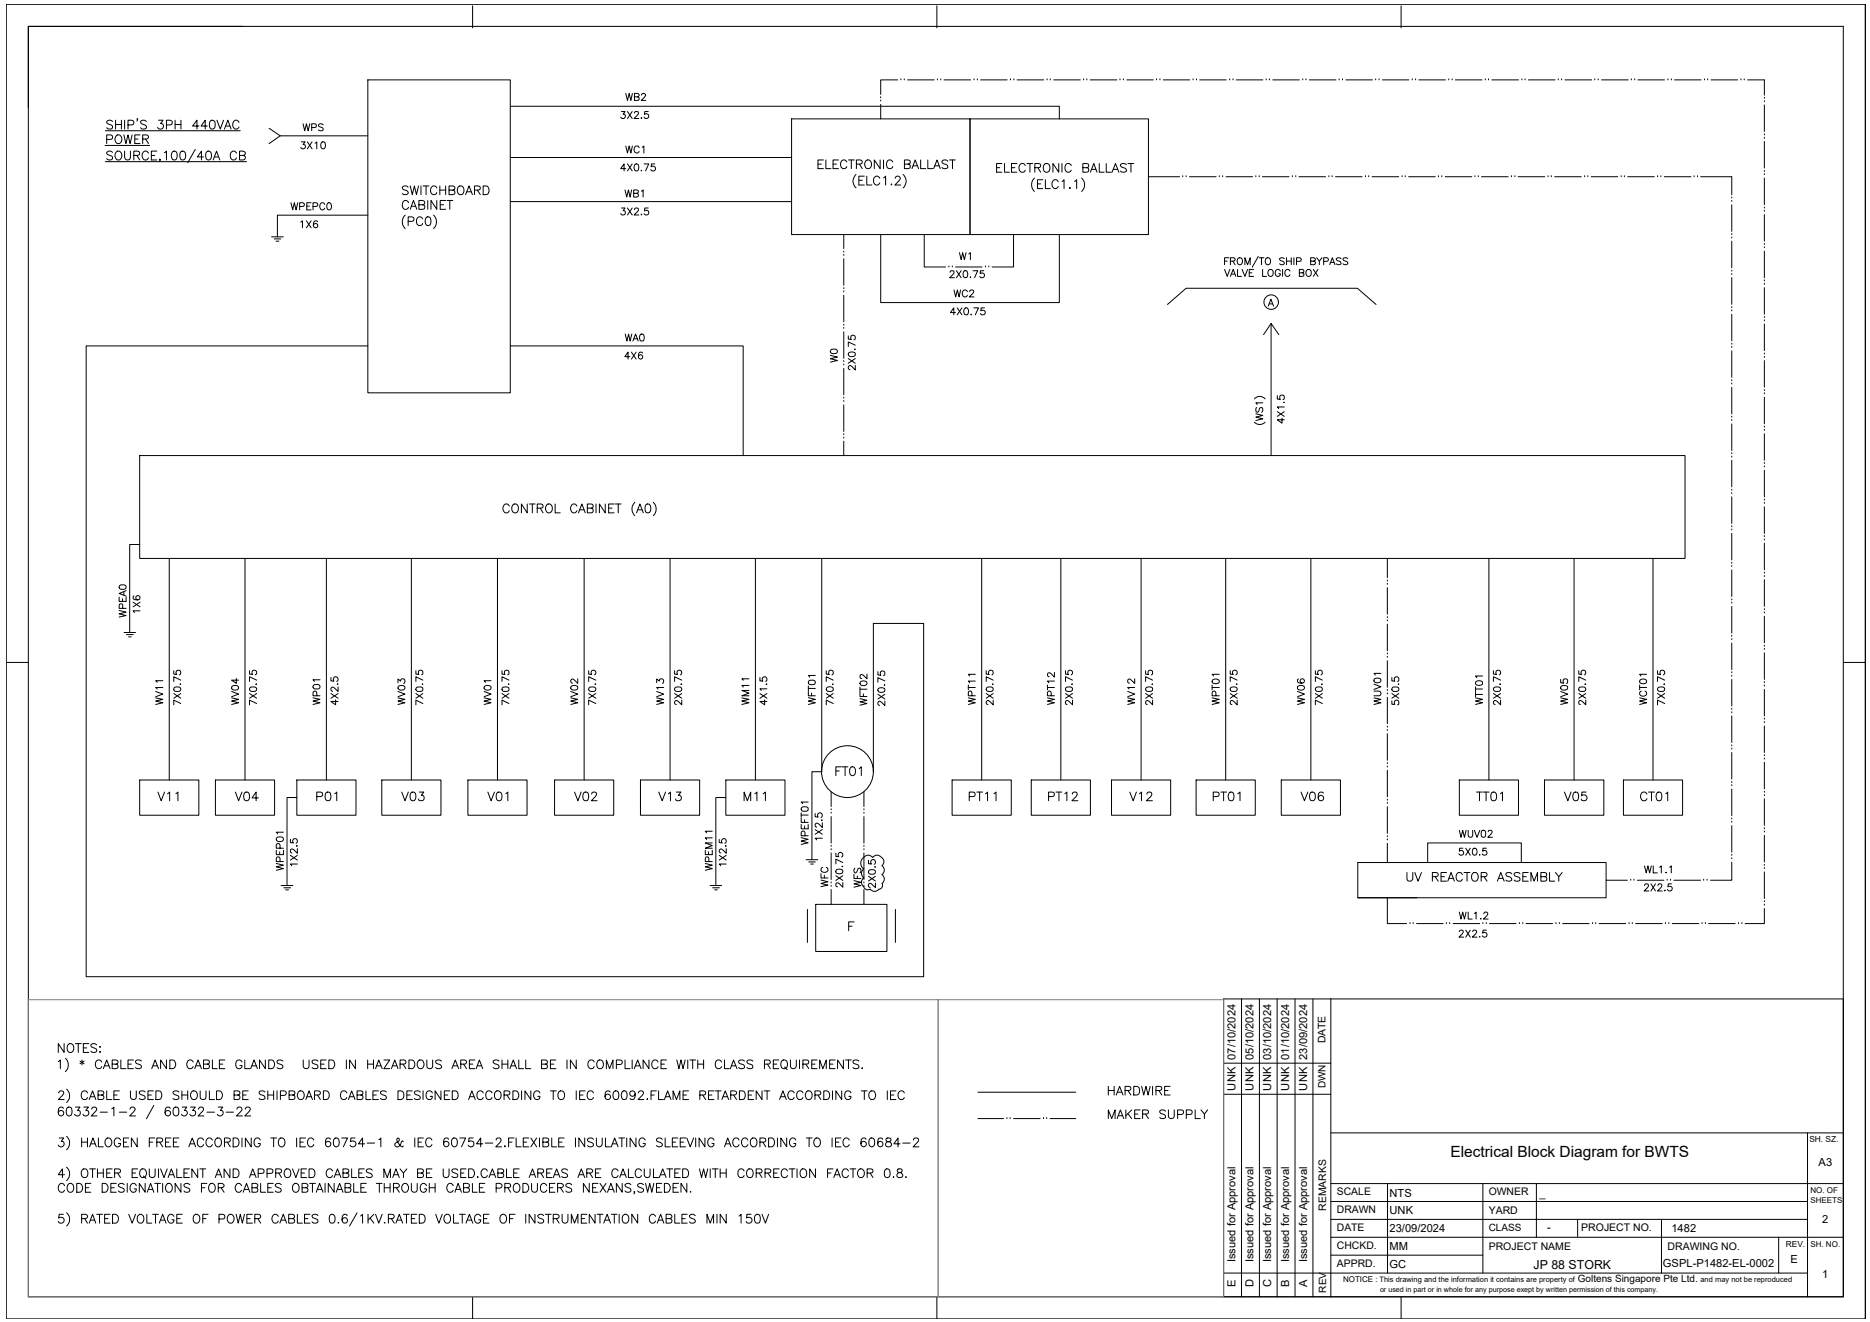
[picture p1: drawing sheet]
<svg xmlns="http://www.w3.org/2000/svg" width="420mm" height="297mm" viewBox="0 0 420 297" stroke-linecap="round" stroke-linejoin="round" font-family="sans-serif">
<defs><g id="words">
<g font-size="4.9">
<text x="304.1" y="44.8" transform="rotate(-90 304.1 44.8)">V12</text>
<text x="304.1" y="63.1" transform="rotate(-90 304.1 63.1)">PT12</text>
<text x="191.2" y="84.3" transform="rotate(-90 191.2 84.3)">WC2</text>
<text x="168.6" y="158" transform="rotate(-90 168.6 158)">WB1</text>
<text x="201.1" y="158" transform="rotate(-90 201.1 158)">WA0</text>
</g>
<g font-size="4.4">
<text x="273.4" y="63.1">WPT12</text>
<text x="151" y="159.1" transform="rotate(-90 151 159.1)">3X2.5</text>
<text x="172.5" y="159.1" transform="rotate(-90 172.5 159.1)">3X2.5</text>
</g>
<text font-size="3.5" x="325.9" y="260.1">Electrical Block Diagram for BWTS</text>
<text font-size="2.8" x="344.6" y="285">JP 88 STORK</text>
<g font-size="2.5">
<text x="277.6" y="238.1" transform="rotate(-90 277.6 238.1)">07/10/2024</text>
<text x="281.6" y="238.1" transform="rotate(-90 281.6 238.1)">05/10/2024</text>
<text x="285.6" y="238.1" transform="rotate(-90 285.6 238.1)">03/10/2024</text>
<text x="289.7" y="238.1" transform="rotate(-90 289.7 238.1)">01/10/2024</text>
<text x="293.7" y="238.1" transform="rotate(-90 293.7 238.1)">23/09/2024</text>
<text x="277.6" y="245" transform="rotate(-90 277.6 245)">UNK</text>
<text x="281.6" y="245" transform="rotate(-90 281.6 245)">UNK</text>
<text x="285.6" y="245" transform="rotate(-90 285.6 245)">UNK</text>
<text x="289.7" y="245" transform="rotate(-90 289.7 245)">UNK</text>
<text x="293.7" y="245" transform="rotate(-90 293.7 245)">UNK</text>
<text x="408.6" y="262">A3</text>
<text x="312.2" y="268.9">NTS</text>
<text x="345.9" y="268.9">_</text>
<text x="312.2" y="272.9">UNK</text>
<text x="409.4" y="274.7">2</text>
<text x="312.2" y="276.9">23/09/2024</text>
<text x="312.2" y="280.9">MM</text>
<text x="347.6" y="276.5">-</text>
<text x="375.6" y="276.9">1482</text>
<text x="277.6" y="283.6" transform="rotate(-90 277.6 283.6)">Issued for Approval</text>
<text x="281.6" y="283.6" transform="rotate(-90 281.6 283.6)">Issued for Approval</text>
<text x="285.6" y="283.6" transform="rotate(-90 285.6 283.6)">Issued for Approval</text>
<text x="289.7" y="283.6" transform="rotate(-90 289.7 283.6)">Issued for Approval</text>
<text x="293.7" y="283.6" transform="rotate(-90 293.7 283.6)">Issued for Approval</text>
<text x="312.2" y="284.9">GC</text>
<text x="373.6" y="284.7">GSPL-P1482-EL-0002</text>
<text x="402.3" y="283.9">E</text>
<text x="409.4" y="287.1">1</text>
<text x="277.6" y="289.2" transform="rotate(-90 277.6 289.2)">E</text>
<text x="281.6" y="289.2" transform="rotate(-90 281.6 289.2)">D</text>
<text x="285.6" y="289.2" transform="rotate(-90 285.6 289.2)">C</text>
<text x="289.7" y="289.2" transform="rotate(-90 289.7 289.2)">B</text>
<text x="293.7" y="289.2" transform="rotate(-90 293.7 289.2)">A</text>
</g>
<g font-size="2.4">
<text x="334.5" y="272.7">YARD</text>
<text x="334.5" y="280.8">PROJECT NAME</text>
<text x="355.3" y="276.6">PROJECT NO.</text>
<text x="374.7" y="280.8">DRAWING NO.</text>
</g>
<g font-size="2.3">
<text x="297.8" y="234.4" transform="rotate(-90 297.8 234.4)">DATE</text>
<text x="300.4" y="268.6">SCALE</text>
<text x="334.5" y="268.6">OWNER</text>
<text x="298" y="272" transform="rotate(-90 298 272)">REMARKS</text>
<text x="300.4" y="272.6">DRAWN</text>
<text x="300.4" y="280.7">CHCKD.</text>
<text x="300.4" y="276.6">DATE</text>
<text x="300.4" y="284.7">APPRD.</text>
</g>
<g font-size="2.2">
<text x="297.8" y="244.6" transform="rotate(-90 297.8 244.6)">DWN</text>
<text x="334.5" y="276.6">CLASS</text>
<text x="298" y="290.4" transform="rotate(-90 298 290.4)">REV</text>
<text x="354.5" y="288.1">Goltens Singapore Pte Ltd.</text>
</g>
<g font-size="1.9">
<text x="406.5" y="256.7">SH. SZ.</text>
<text x="401.2" y="280.2">REV.</text>
</g>
<g font-size="1.8">
<text x="406.8" y="268">NO. OF</text>
<text x="406.8" y="270.3">SHEETS</text>
<text x="406.8" y="280.1">SH. NO.</text>
<text x="301.8" y="288.2">NOTICE : This drawing and the information it contains are property of</text>
</g>
<text font-size="1.7" x="382.1" y="288.1">and may not be reproduced</text>
<text font-size="1.6" x="310.1" y="290.4">or used in part or in whole for any purpose exept by written permission of this company.</text>
</g></defs>
<!-- layer: Default -->
<g fill="none" stroke="#000" stroke-width=".22">
<path d="M6.4 5.9h407.8v285.5h-407.8zM54.6 5.9h-48.2v18.3M106.2 1.3v5M210.5 1.3v5M314.8 1.3v5M419.1 1v295.3M419.1 1h-417.7v295.3h417.7M1.4 148.8h5M414.2 148.8h4.9M419.1 148.8h.1M274.9 238.9h24.1M278.9 224.5v66.9"/>
<path d="M283 224.5v66.9M286.9 224.5v66.9M291 224.5v66.9M295 224.5v66.9M299 224.5v66.9M414.2 224.5h-139.3v66.9M274.9 245.9h24.1M299 254.6h115.2M406.1 254.6v36.8M299 274h107.1M299 270h107.1M299 278h115.2"/>
<path d="M299 265.9h115.2M311.8 265.9v20.1M333.2 265.9v20.1M345.2 265.9v12.1M354.5 274v3.8M373.3 274v12M399.6 278v8M106.2 291.4v4.9M210.5 291.4v4.9M274.9 286h131.2M299 282h34.2M314.8 291.4v4.9"/>
<path d="M419.1 296.3h.1"/>
</g>
<!-- layer: 0 -->
<g fill="none" stroke="#000" stroke-width=".22">
<path d="M82.6 17.9h32.1v70.4h-32.1zM201.7 17.9h-3.8v3.3M202.4 17.9h.1M203.2 17.9h.1M203.9 17.9h6M210.6 17.9h.1M211.4 17.9h.1M212.1 17.9h6M218.8 17.9h.1M219.6 17.9h.1M220.3 17.9h6M227 17.9h.1"/>
<path d="M227.8 17.9h.1M228.5 17.9h6M235.3 17.9h.1M236 17.9h.1M236.7 17.9h6M243.5 17.9h.1M244.2 17.9h.1M245 17.9h5.9M251.6 17.9h.1M252.4 17.9h.1M253.2 17.9h5.9M259.9 17.9h.1"/>
<path d="M260.6 17.9h.1M261.4 17.9h5.9M268.1 17.9h.1M268.8 17.9h.1M269.6 17.9h5.9M276.3 17.9h.1M277 17.9h.1M277.8 17.9h5.9M284.5 17.9h.1M285.2 17.9h.1M286 17.9h5.9M292.7 17.9h.1"/>
<path d="M293.4 17.9h.1M294.2 17.9h6M300.9 17.9h.1M301.6 17.9h.1M302.4 17.9h6M309.1 17.9h.1M309.9 17.9h.1M310.6 17.9h5.9M317.3 17.9h.1M318.1 17.9h.1M318.8 17.9h6M325.5 17.9h.1"/>
<path d="M326.3 17.9h.1M327 17.9h6M333.7 17.9h.1M334.4 17.9h.1M335.2 17.9h6M341.9 17.9h.1M342.7 17.9h.1M343.4 17.9h6M350.1 17.9h.1M350.9 17.9h.1M351.6 17.9h6M358.3 17.9h.1"/>
<path d="M359.1 17.9h.1M359.8 17.9h6M366.5 17.9h.1M367.3 17.9h.1M368 17.9h6M374.7 17.9h.1M375.5 17.9h.1M376.2 17.9h6M383 17.9h.1M383.7 17.9h.1M384.4 17.9h6M391.2 17.9h.1"/>
<path d="M391.9 17.9h.1M392.7 17.9h3.7v3.5M60.5 28.8l2.5 1.7h19.6M63 30.5l-2.5 1.8M114.7 23.9h123.3v2.8M114.7 35.4h63.2M177.9 26.7h40v26h-40zM197.9 22.7h.1M197.9 22h.1M197.9 23.5v3.2M217.9 26.7h40.1v26h-40.1zM258 39.7h7"/>
<path d="M265.7 39.7h.1M266.5 39.7h.1M267.3 39.7h5.9M274 39.7h.1M274.7 39.7h.1M275.5 39.7h5.9M282.2 39.7h.1M282.9 39.7h.1M283.6 39.7h6M290.4 39.7h.1M291.1 39.7h.1M291.9 39.7h5.9"/>
<path d="M300.1 39.7h5.9M306.8 39.7h.1M307.5 39.7h.1M308.3 39.7h6M315 39.7h.1M315.7 39.7h.1M316.5 39.7h6M323.2 39.7h.1M323.9 39.7h.1M324.7 39.7h6M331.4 39.7h.1M332.2 39.7h.1"/>
<path d="M332.9 39.7h6M339.6 39.7h.1M340.4 39.7h.1M341.1 39.7h6M347.8 39.7h.1M348.5 39.7h.1M349.3 39.7h6M356 39.7h.1M356.8 39.7h.1M357.5 39.7h6M364.3 39.7h.1M365 39.7h.1"/>
<path d="M365.7 39.7h6M372.4 39.7h.1M373.2 39.7h.1M373.9 39.7h6M380.6 39.7h.1M381.4 39.7h.1M382.1 39.7h7v4.1M396.4 22.1h.1M396.4 22.9h.1M396.4 30.3h.1M396.4 31.1h.1M396.4 38.5h.1"/>
<path d="M396.4 39.2h.1M396.4 23.6v5.9M396.4 31.8v6M61 53.2h2.6M61.6 53.7h1.5M62 54.2h.7M82.6 48.3h-20.3v4.9M114.7 45.3h63.2M189.6 56.6h.1M189.6 57.4h.1M189.6 52.7v3.2M189.6 58.1v6"/>
<path d="M197.9 52.7v15.3h40.1v-15.3M207.7 52.7v7.3h4.7M213.2 60h.1M214 60h.1M214.7 60h6M221.4 60h.1M222.2 60h.1M227.7 52.7v7.3h-4.8M389.1 44.5h.1M389.1 45.3h.1M389.1 52.7h.1M389.1 53.5h.1"/>
<path d="M389.1 46v6M389.1 54.2v6M396.4 46.7h.1M396.4 47.5h.1M396.4 54.9h.1M396.4 55.7h.1M396.4 40v6M396.4 48.2v6M396.4 56.4v6M82.6 77.7h-63.2v141.8h188.1v-79.4h-11.3v33.3M114.7 77.7h52.3v24.7M189.6 64.9h.1"/>
<path d="M189.6 65.6h.1M189.6 73.1h.1M189.6 73.8h.1M189.6 66.3v6M189.6 74.5v6M262.3 68.4l4.2-3.6h38.5l4.2 3.6M285.6 72.7l-1.7 2.5M287.3 75.2l-1.7-2.5v29.7M389.1 60.9h.1M389.1 61.7h.1M389.1 69.1h.1M389.1 69.9h.1"/>
<path d="M389.1 77.3h.1M389.1 78.1h.1M389.1 62.4v6M389.1 70.6v6M389.1 78.8v6M396.4 63.1h.1M396.4 63.9h.1M396.4 71.3h.1M396.4 72.1h.1M396.4 79.5h.1M396.4 64.6v6M396.4 72.8v6"/>
<path d="M189.6 89.5h.1M189.6 90.2h.1M189.6 97.7h.1M189.6 98.4h.1M189.6 82.8v5.9M189.6 91v5.9M189.6 99.1v3.3M389.1 85.6h.1M389.1 86.3h.1M389.1 93.7h.1M389.1 94.5h.1M389.1 87v6"/>
<path d="M389.1 95.3v5.9M396.4 80.3h.1M396.4 87.8h.1M396.4 88.5h.1M396.4 96h.1M396.4 96.7h.1M396.4 81v6M396.4 89.2v6M396.4 97.5v5.9M31.4 102.4h347.2v23.1h-347.2zM389.1 101.9h.1M389.1 102.7h.1"/>
<path d="M389.1 110.2h.1M389.1 110.9h.1M389.1 118.4h.1M389.1 119.1h.1M389.1 103.4v6M389.1 111.6v6M389.1 119.8v6M396.4 104.1h.1M396.4 104.9h.1M396.4 112.4h.1M396.4 113.1h.1M396.4 105.7v5.9"/>
<path d="M396.4 113.9v5.9M31.4 122.3h-2.3v19.8M38 125.5v49.8M55 125.5v49.8M73.3 125.5v49.8M92.4 125.5v49.8M111.8 125.5v49.8M131.2 125.5v49.8M150.6 125.5v49.8M169.7 125.5v49.8M184.6 125.5v47.9h-2.2v19.8M220.6 125.5v49.8"/>
<path d="M238.4 125.5v49.8M256.4 125.5v49.8M275.4 125.5v49.8M294.5 125.5v49.8M311.7 139.5h.1M311.7 138.8h.1M311.7 131.3h.1M311.7 130.6h.1M311.7 125.5v4.3M311.7 132v6M334.5 125.5v49.8M353.7 125.5v49.8"/>
<path d="M371.4 125.5v49.8M389.1 126.6h.1M389.1 127.3h.1M389.1 134.8h.1M389.1 135.5h.1M389.1 128.1v5.9M389.1 136.3v5.9M396.4 120.6h.1M396.4 121.3h.1M396.4 128.8h.1M396.4 129.5h.1M396.4 137h.1"/>
<path d="M396.4 137.7h.1M396.4 122v6M396.4 130.3v5.9M396.4 138.5v5.9M27.9 142.1h2.6M28.4 142.6h1.5M28.9 143.1h.6M311.7 155.9h.1M311.7 155.2h.1M311.7 147.7h.1M311.7 146.9h.1M311.7 140.3v5.9"/>
<path d="M311.7 148.5v5.9M311.7 156.7v5.9M389.1 143h.1M389.1 143.7h.1M389.1 151.2h.1M389.1 151.9h.1M389.1 159.4h.1M389.1 144.5v6M389.1 152.7v5.9M396.4 145.2h.1M396.4 145.9h.1M396.4 153.4h.1"/>
<path d="M396.4 154.1h.1M396.4 146.7v6M396.4 154.9v6M31.4 175.3h13.3v7.9h-13.3zM48.4 175.3h13.3v7.9h-13.3zM66.7 175.3h13.3v7.9h-13.3zM66.7 179.2h-2.2v19.8M85.8 175.3h13.3v7.9h-13.3zM105.1 175.3h13.3v7.9h-13.3zM124.6 175.3h13.3v7.9h-13.3zM143.9 175.3h13.3v7.9h-13.3zM163.1 175.3h13.3v7.9h-13.3z"/>
<path d="M163.1 179.2h-2.3v19.8M186.7 177.9v3.3M194.1 177.9v3.3M213.9 175.3h13.3v7.9h-13.3zM231.7 175.3h13.3v7.9h-13.3zM249.7 175.3h13.3v7.9h-13.3zM268.7 175.3h13.3v7.9h-13.3zM287.9 175.3h13.3v7.9h-13.3zM311.7 179.8h.1M311.7 172.3h.1M311.7 171.6h.1M311.7 164.1h.1"/>
<path d="M311.7 163.4h.1M311.7 164.8v6M311.7 173.1v5.9M327.9 175.3h13.3v7.9h-13.3zM347 175.3h13.4v7.9h-13.4zM364.8 175.3h13.3v7.9h-13.3zM389.1 160.1h.1M389.1 167.6h.1M389.1 168.3h.1M389.1 175.8h.1M389.1 176.5h.1M389.1 160.9v5.9"/>
<path d="M389.1 169.1v5.9M389.1 177.3v6M396.4 161.6h.1M396.4 162.3h.1M396.4 169.8h.1M396.4 170.6h.1M396.4 178h.1M396.4 178.8h.1M396.4 163.1v6M396.4 171.3v5.9M396.4 179.5v6M63.2 199h2.6"/>
<path d="M63.8 199.5h1.5M64.2 199.9h.6M159.6 199h2.6M160.1 199.5h1.5M160.6 199.9h.6M181.1 193.2h2.6M181.7 193.7h1.5M182.1 194.1h.7M186.7 199.1h.1M186.7 198.4h.1M186.7 190.9h.1M186.7 190.2h.1"/>
<path d="M186.7 182.7h.1M186.7 181.9h.1M186.7 183.5v5.9M186.7 191.6v6M186.7 199.9v3.3M194.1 199.2a.95 .95 0 0 0 1.4 .6M194.1 199.1h.1M194.1 198.4h.1M194.1 190.9h.1M194.1 190.2h.1M194.1 182.7h.1M194.1 181.9h.1"/>
<path d="M194.1 183.5v5.9M194.1 191.6v6M194.1 199.9v3.3M195.5 199.8a1.21 1.21 0 0 0 2 0M196.1 192.7a1.34 1.34 0 0 0-2.3 .2 1.58 1.58 0 0 0 .3 2.3 1.22 1.22 0 0 0 0 2 1.21 1.21 0 0 0 0 2M196.1 192.7a1.33 1.33 0 0 1 2.2 .1l.2 .5 .1 .5-.4 .7M198.2 194.5a1.21 1.21 0 0 1 0 2M198.2 196.5a1.21 1.21 0 0 1 0 2M198.2 198.5a.91 .91 0 0 1-.7 1.3M311.7 188.7h.1M311.7 188h.1M311.7 180.5h.1"/>
<path d="M311.7 181.3v5.9M311.7 189.5v4.3M320.8 193.8v-4.4h21v4.4M360.9 197.8h4.7M366.4 197.8h.1M367.1 197.8h.1M367.9 197.8h6M374.6 197.8h.1M375.3 197.8h.1M376.1 197.8h6M382.8 197.8h.1M383.6 197.8h.1"/>
<path d="M389.1 184h.1M389.1 184.7h.1M389.1 192.2h.1M389.1 193h.1M389.1 193.7v4.1h-4.8M389.1 185.5v6M396.4 186.2h.1M396.4 186.9h.1M396.4 194.4h.1M396.4 195.2h.1M396.4 187.7v6M396.4 195.9v6"/>
<path d="M181.4 204.3v7.5M183.3 203.2h16v10.6h-16zM201.2 204.3v7.5M305.1 201.7h55.8v-7.9h-55.8v7.9h13.3M311.7 201.7v5.8h4.3M316.8 207.5h.1M317.5 207.5h.1M318.3 207.5h5.9M325 207.5h.1M325.7 207.5h.1M326.5 207.5h6M333.2 207.5h.1"/>
<path d="M333.9 207.5h.1M334.7 207.5h5.9M341.4 207.5h.1M342.2 207.5h.1M342.9 207.5h5.9M349.6 207.5h.1M350.4 207.5h.1M351.1 207.5h6M357.8 207.5h.1M358.5 207.5h.1M359.3 207.5h6M366 207.5h.1"/>
<path d="M366.7 207.5h.1M367.5 207.5h6M374.2 207.5h.1M375 207.5h.1M375.7 207.5h6M382.4 207.5h.1M383.2 207.5h.1M383.9 207.5h6M390.6 207.5h.1M391.4 207.5h.1M396.4 202.6h.1M396.4 203.4h.1"/>
<path d="M396.4 204.1v3.4h-4.3M219.7 245.4h22M219.7 251.3h5.8M226.2 251.3h.1M227 251.3h.1M227.7 251.3h6M234.5 251.3h.1M235.2 251.3h.1M235.9 251.3h5.8"/>
<circle cx="285.6" cy="67.9" r="1.63"/>
<circle cx="190.4" cy="173.4" r="5.8"/>
</g>
<!-- layer: Text -->
<g fill="none" stroke="#000" stroke-width=".22">
<path d="M23.6 32.7h10M23.7 29.4h30.3M23.7 36.3h31.7M24 31.3l1.1-.1 .2-.3-.1-.4-.4-.2h-.8v2M25.3 27.3a.72 .72 0 0 0-.7-.3 .72 .72 0 0 0-.6 .5l.9 .6a.47 .47 0 0 1 .4 .3 .47 .47 0 0 1-.2 .5 .91 .91 0 0 1-1.1-.2M25.3 34.2a.73 .73 0 0 0-.7-.3 .73 .73 0 0 0-.6 .5l.2 .3 .7 .3a.47 .47 0 0 1 .4 .4 .47 .47 0 0 1-.2 .5 .91 .91 0 0 1-1.1-.3M26 27v2M26 28h1.3M26 34.2l.2-.1a.93 .93 0 0 1 1.1 .4 .93 .93 0 0 1-.2 1.1l-.1 .3a.95 .95 0 0 1-1.1-.5 .95 .95 0 0 1 .1-1.2zM26.2 30.4a.98 .98 0 0 1 1.2 .6 .98 .98 0 0 1-.6 1.3 1.03 1.03 0 0 1-1-.8 1.03 1.03 0 0 1 .4-1.1zM27.3 27v2M27.8 30.3l.5 2 .5-2 .4 2 .5-2"/>
<path d="M28 34v1.4a.67 .67 0 0 0 .7 .5 .67 .67 0 0 0 .6-.5v-1.4M28 27v2M28.8 28.1h.8a.53 .53 0 0 0 .5-.4 .53 .53 0 0 0-.2-.6l-1.1-.1v2M30.1 34.9l1.1-.1 .2-.3-.1-.3-.4-.2h-.8v1.9M30.3 31.2h.7M30.7 34.9l.7 1M30.9 26.8h-.2h.2l-.2 .4M31.5 30.3h-1.2v2h1.2M32.1 31.2h1.1l.2-.5-.5-.4h-.8v2M32.7 31.2l.7 1.1M32.9 27.3a.72 .72 0 0 0-.7-.3 .72 .72 0 0 0-.6 .5l.2 .3 .9 .4 .2 .2a.72 .72 0 0 1-.6 .6 .72 .72 0 0 1-.7-.3M33.4 34.4a.74 .74 0 0 0-.9-.4 .74 .74 0 0 0-.6 .7v.5a.74 .74 0 0 0 .6 .7 .74 .74 0 0 0 .9-.4"/>
<path d="M34 34.9h.8M35.2 34h-1.2v1.9h1.2M35.6 27h1l-.5 .8a.66 .66 0 0 1 .4 1 .66 .66 0 0 1-1.1-.2M36 35.9h-.2l.1-.2 .1 .2-.2 .4M36.9 34.3l.5-.3v1.9M37.4 28.1h.8a.53 .53 0 0 0 .5-.6 .53 .53 0 0 0-.5-.5h-.8v2M38.8 34.1a.59 .59 0 0 1 .9 .2l.1 .5a.85 .85 0 0 1-.7 1.1 1.21 1.21 0 0 1-.3-1.8zM39.3 28h1.4M39.3 27v2M40.7 34.1a.64 .64 0 0 1 .9 .2 1.66 1.66 0 0 1-.2 1.6 .64 .64 0 0 1-.9-.3 1.71 1.71 0 0 1 .2-1.5zM40.7 27v2M43.9 33.6l-1.7 3"/>
<path d="M44.7 28.3h-1.4l1-1.3v2M45.7 35.3h-1.4l1-1.3v1.9M46.5 34.1a.59 .59 0 0 1 .9 .2 1.32 1.32 0 0 1-.4 1.6h-.2a1.24 1.24 0 0 1-.3-1.8zM46.6 28.3h-1.4l.9-1.3v2M47.3 27.1a.59 .59 0 0 1 1 .3 1.32 1.32 0 0 1-.5 1.6h-.2a1.24 1.24 0 0 1-.3-1.9zM47.9 35.9l.8-1.9 .7 1.9M48.2 35.3h.9M48.7 27l.8 2 .7-2M50.4 29l.8-2 .7 2M50.7 28.3h1M53.1 34.4a.72 .72 0 0 0-.8-.5 .72 .72 0 0 0-.6 .8 .86 .86 0 0 0 .2 .9 .86 .86 0 0 0 .9 .3l.3-.4M53.7 27.5a.71 .71 0 0 0-.8-.5 .71 .71 0 0 0-.6 .8 .9 .9 0 0 0 .2 .9 .9 .9 0 0 0 .9 .2l.3-.4"/>
<path d="M53.8 34.9l1.1-.1a.4 .4 0 0 0 .2-.4 .4 .4 0 0 0-.2-.3l-1.1-.1v1.9h.8a.53 .53 0 0 0 .4-.8l-.4-.2M67.7 31.9h.9l-.5 .6a.53 .53 0 0 1 .5 .4 .53 .53 0 0 1-.4 .6 .53 .53 0 0 1-.6-.4M68.1 27.8l.4 1.6 .3-1.6 .4 1.6 .4-1.6M69.1 31.9l1 1.5M70 28.7l1-.1 .1-.2-.1-.5-1-.1v1.6M70.1 31.9l-1 1.5M70.8 32.2l.4-.3v1.5M72.3 31.9h.4a.84 .84 0 0 1 .3 1.2 .48 .48 0 0 1-.4 .3 .48 .48 0 0 1-.4-.3l-.1-.5zM72.6 28.1a.59 .59 0 0 0-.6-.3 .59 .59 0 0 0-.4 .4l1 .8-.2 .3h-.7l-.1-.1M139.6 25.1h.8l-.4 .6a.53 .53 0 0 1 .4 .7 .53 .53 0 0 1-.9 .1v-.2M140.6 32.8l.4 1.6 .4-1.6 .3 1.6 .4-1.6M140.6 37.9h-1.1l.7-1.1v1.6"/>
<path d="M140.6 21l.4 1.6 .4-1.6 .3 1.6 .4-1.6M141 36.8l1 1.6M141 25.1l1 1.5M142 36.8l-1 1.6M142 25.1l-1 1.5M142.6 21.8l.8-.1 .2-.4-.4-.3h-.6v1.6l.9-.2 .1-.3-.4-.3M142.6 25.4l.1-.3h.4l.3 .1v.3l-.9 1.1h1M142.7 36.9a.48 .48 0 0 1 .7 .2l.1 .4a.68 .68 0 0 1-.6 .9 .95 .95 0 0 1-.2-1.5zM143.6 33.2a.59 .59 0 0 0-.7-.4 .59 .59 0 0 0-.4 .6v.4a.59 .59 0 0 0 .4 .6 .59 .59 0 0 0 .7-.4M144 26.5h.2zM144.1 38.3v.1zM144.1 21.4l.3-.4 .6 .2v.3l-.9 1.1h1"/>
<path d="M144.3 33.1l.4-.3v1.6M144.7 36.8h1.1l-.8 1.6M145.6 25.1h-.7l-.1 .6a.56 .56 0 0 1 .8 0 .56 .56 0 0 1-.1 .8 .56 .56 0 0 1-.8-.2M147.1 36.8h-.7l-.1 .7a.56 .56 0 0 1 .9 0 .56 .56 0 0 1-.2 .8 .56 .56 0 0 1-.8-.2M183.8 36.9h.7M185 35.9h-1.2v2h1.2M185.6 35.9v2h1.1M187.2 36.9h.7M188.4 35.9h-1.2v2h1.2M190.3 36.4a.72 .72 0 0 0-.9-.5 .72 .72 0 0 0-.5 .8v.5a.72 .72 0 0 0 .6 .7 .72 .72 0 0 0 .8-.5M190.6 35.9h1.4M191.3 35.9v2"/>
<path d="M192.3 39.2a1.99 1.99 0 0 0 0 3M192.4 36.9l1.2-.1 .1-.3-.1-.4-.3-.2h-.9v2M193.1 36.9l.6 1M194.2 39.6h-1.2v2h1.2M194.7 36a.97 .97 0 0 1 1.2 .7 .97 .97 0 0 1-.7 1.2 1.03 1.03 0 0 1-.9-.7 1.03 1.03 0 0 1 .4-1.2zM194.7 39.6v2h1.2M197.8 35.9v2l-1.4-2v2M198.5 40l.5-.4v2M198.5 35.9v2M200.6 36.4a.72 .72 0 0 0-.8-.5 .72 .72 0 0 0-.6 .8v.5a.72 .72 0 0 0 .6 .7 .72 .72 0 0 0 .8-.5M202.9 39.2a1.99 1.99 0 0 1 0 3M203.2 36.9h.9l.3-.2 .1-.4-.2-.3-1.1-.1v2h.9l.4-.4a.53 .53 0 0 0-.4-.6"/>
<path d="M204.9 37.9l.7-2 .8 2M205.2 37.3h.9M206.9 35.9v2h1.1M208.5 35.9v2h1.1M209.8 37.9l.7-2 .8 2M210 37.3h1M213 36.2a.73 .73 0 0 0-.8-.3 .73 .73 0 0 0-.6 .5l.3 .3 .9 .4 .2 .5a.92 .92 0 0 1-1.4 0M213.3 35.9h1.3M214 35.9v2M223.9 37.7h.7M225.1 36.7h-1.2v2h1.2M225.7 36.7v2h1.1"/>
<path d="M227.3 37.7h.7M228.5 36.7h-1.2v2h1.2M230.3 37.2a.72 .72 0 0 0-.8-.5 .72 .72 0 0 0-.5 .8 .83 .83 0 0 0 .2 1 .83 .83 0 0 0 1.1-.1v-.2M230.7 36.7h1.3M231.4 36.7v2M232.5 37.7l1.2-.1 .1-.3-.1-.4-.3-.2h-.9v2M233.2 37.7l.6 1M234.6 37a.74 .74 0 0 1 .8-.2 .74 .74 0 0 1 .5 .7 .83 .83 0 0 1-.2 1 .83 .83 0 0 1-1.1-.1l-.2-.5zM237.9 36.7v2l-1.3-2v2M238.6 36.7v2M240.7 37.2a.72 .72 0 0 0-.8-.5 .72 .72 0 0 0-.6 .8 .83 .83 0 0 0 .2 1 .83 .83 0 0 0 1.1-.1l.1-.2M243.3 37.7l1.1-.1 .2-.3-.1-.4-.3-.2h-.9v2h.9l.3-.2v-.7l-.3-.1"/>
<path d="M245 38.7l.8-2 .7 2M245.3 38.1h.9M247 36.7v2h1.1M248.6 36.7v2h1.1M249.9 38.7l.7-2 .8 2M250.2 38.1h.9M253.1 37a.8 .8 0 0 0-1.4 .2l.4 .4 .8 .2 .2 .3a.68 .68 0 0 1-.4 .6 .68 .68 0 0 1-.8-.1l-.2-.2M253.4 36.7h1.3M254.1 36.7v2M65.4 45.6l.4 1.6 .3-1.6 .4 1.6 .4-1.6M67.3 46.4l1-.1 .1-.2-.1-.5h-1v1.6M67.6 49.9l.4-.3v1.6"/>
<path d="M68.8 49.6l1.1 1.6M68.9 46.3h.6M69.9 45.6h-1v1.6h1M69.9 49.6l-1.1 1.6M70.3 46.4l1-.1 .1-.2-.1-.5h-1v1.6M71.3 49.8v-.1a.51 .51 0 0 0-.8 .2 .88 .88 0 0 0 .4 1.3 .5 .5 0 0 0 .5-.5 .5 .5 0 0 0-.5-.5 .5 .5 0 0 0-.5 .5M73 45.9a.57 .57 0 0 0-.7-.4 .57 .57 0 0 0-.4 .7v.4a.56 .56 0 0 0 .4 .6 .56 .56 0 0 0 .7-.4M73.6 45.6a.79 .79 0 0 1 1 .6 .79 .79 0 0 1-.6 1h-.1a1.03 1.03 0 0 1-.3-1.6zM91 48.3a2.08 2.08 0 0 0 0 3.1M91.7 42.1a.73 .73 0 0 0-.7-.3 .73 .73 0 0 0-.6 .4l.2 .3 .9 .4 .2 .6a.92 .92 0 0 1-1.3 0M91.7 49.7h.9a.51 .51 0 0 0 .4-.5 .51 .51 0 0 0-.4-.5h-.9v2M91.8 45.6a.71 .71 0 0 0-.8-.6 .71 .71 0 0 0-.6 .8v.5a.72 .72 0 0 0 .6 .7 .72 .72 0 0 0 .8-.4"/>
<path d="M92.2 41.8l.4 1.9 .5-1.9 .5 1.9 .4-1.9M92.2 47l.7-2 .8 2M92.4 46.4h1M94.1 46l1.2-.1 .1-.3-.1-.3-.3-.3h-.9v2h.9l.3-.1 .1-.5-.4-.4M94.6 41.8v1.9M95 49.2a.72 .72 0 0 0-.9-.5 .72 .72 0 0 0-.5 .8v.5a.72 .72 0 0 0 .6 .7 .72 .72 0 0 0 .8-.5M95.1 41.8h1.3M95.7 41.8v1.9M95.8 48.8a.64 .64 0 0 1 .9 .3v1.2a.61 .61 0 0 1-.5 .4 .61 .61 0 0 1-.6-.4 1.5 1.5 0 0 1 .2-1.5zM96.1 45v2M97.4 48.3a2.08 2.08 0 0 1 0 3.1M98.1 42.2a.72 .72 0 0 0-.8-.4 .72 .72 0 0 0-.6 .7v.5a.72 .72 0 0 0 .6 .7 .72 .72 0 0 0 .8-.4"/>
<path d="M98.1 45v2l-1.3-2v2M98.8 41.8v1.9M98.8 42.7h1.3M98.9 46h.8M100.1 45h-1.2v2h1.2M100.1 41.8v1.9M100.4 45h1.3M100.9 42.7h.8l.4-.2 .1-.3-.2-.3-1.1-.1v1.9h.8l.5-.3a.53 .53 0 0 0-.5-.7M101.1 45v2M102.9 42.1a.72 .72 0 0 1 .9-.3 .72 .72 0 0 1 .4 .7v.5a.74 .74 0 0 1-.7 .8 .74 .74 0 0 1-.7-.8zM104.6 43.7l.8-1.9 .7 1.9M104.9 43.1h.9"/>
<path d="M106.6 42.7l1.1-.1 .2-.3-.1-.3-.3-.2h-.9v1.9M107.2 42.7l.7 1M108.6 41.8h.6a1.05 1.05 0 0 1 .7 1 1.05 1.05 0 0 1-.7 .9h-.6zM139.6 46.7h.8l-.4 .6a.53 .53 0 0 1 .4 .9 .53 .53 0 0 1-.9-.2M140.4 42.7l.4 1.6 .4-1.6 .4 1.6 .3-1.6M141 46.7l1 1.6M142 46.7l-1 1.6M142.4 43.4l.9-.1 .1-.3-.3-.3h-.7v1.6h.7l.3-.2v-.4l-.3-.3M142.6 47.1l.2-.4 .5 .1 .1 .2v.3l-.9 1h1M144 48.2h.2zM144.1 43l.4-.3v1.6M145.6 46.7h-.7l-.1 .7a.56 .56 0 0 1 .8 0 .56 .56 0 0 1-.1 .8 .56 .56 0 0 1-.8-.2"/>
<path d="M193 40.5h.7M197.7 40a.72 .72 0 0 0-.9-.4 .72 .72 0 0 0-.5 .7 .86 .86 0 0 0 .1 1 .86 .86 0 0 0 1 .2l.3-.4M200.3 41.4v.2zM201.1 40l.4-.4 .6 .1a.38 .38 0 0 1 .1 .6l-1.1 1.3h1.3M215.6 56.8l.4 1.5 .3-1.5 .4 1.5 .4-1.5M217.6 57.1l.4-.3v1.5M232.4 40a2.08 2.08 0 0 0 0 3M233.1 41.3h.7M234.3 40.4h-1.2v2h1.2M234.9 40.4v2h1.1M237.8 40.9a.72 .72 0 0 0-.9-.5 .72 .72 0 0 0-.5 .7 .86 .86 0 0 0 .2 1 .86 .86 0 0 0 .9 .1l.3-.3M238.6 40.8l.5-.4v2"/>
<path d="M240.4 42.2h.1l-.1 .2zM241.4 40.8l.5-.4v2M243 40a1.99 1.99 0 0 1 0 3M276.1 57.9h-1v1.6M276.5 58.7l.9-.1 .1-.4-.4-.3h-.6v1.6M278.1 58.1l.3-.2a.78 .78 0 0 1 .8 .8 .78 .78 0 0 1-.8 .8l-.3-.2-.1-.4zM279.7 59.5v-1.6l.6 1.6 .6-1.6v1.6M282.7 57.6l-1.3 2.4M282.9 57.9h1.1M283.4 57.9v1.6M284.4 58.1l.3-.2a.75 .75 0 0 1 .8 .8 .75 .75 0 0 1-.9 .7l-.3-.5zM288.6 58.1l-.4-.2-.7 .2 .2 .4 .7 .3a.34 .34 0 0 1 0 .6l-.5 .1-.4-.2"/>
<path d="M289.1 57.9v1.6M289.1 58.7h1M290.1 57.9v1.6M290.7 57.9v1.6M291.3 58.7h.9l.2-.3-.2-.4-.9-.1v1.6M294.5 58.7l.9-.1 .1-.4-.3-.3h-.7v1.6l1-.1v-.4l-.3-.3M295.8 57.9l.6 .8v.8M297 57.9l-.6 .8M297.4 58.7h.9l.2-.5-.4-.3h-.7v1.6M140.5 75.1l.4 1.5 .3-1.5 .4 1.5 .4-1.5M141.9 79.1l1 1.6M142.2 76.6l.6-1.5 .6 1.5"/>
<path d="M142.4 76.1h.8M142.9 79.1l-1 1.6M143.9 75.1a.51 .51 0 0 1 .8 .3l.1 .3a.68 .68 0 0 1-.6 .9 .84 .84 0 0 1-.4-1.2zM144.3 79.3v-.1a.79 .79 0 0 0-.9 .5 .79 .79 0 0 0 .5 1 .49 .49 0 0 0 .5-.5 .49 .49 0 0 0-.4-.5 .49 .49 0 0 0-.6 .4M190.6 75.5v.7l.7 .1a.56 .56 0 0 1 0-.9 .56 .56 0 0 1 .8 .2 .56 .56 0 0 1-.2 .8M213.5 61.2l.1-.3 .5-.1 .2 .2v.3l-.9 1.1h1M214.3 65.2l.4 1.5 .4-1.5 .4 1.5 .3-1.5M214.7 70.2h-1.2l.8-1v1.5M214.9 60.8l1.1 1.6M215.1 69.2l1 1.5M216 60.8l-1.1 1.6M216.1 69.2l-1 1.5"/>
<path d="M216.6 60.9l.4-.1a.84 .84 0 0 1 .4 1.3 .48 .48 0 0 1-.5 .3 .48 .48 0 0 1-.4-.3 1.21 1.21 0 0 1 .1-1.2zM216.8 69.3a.48 .48 0 0 1 .7 .2l.1 .4a.68 .68 0 0 1-.6 .8 .95 .95 0 0 1-.2-1.4zM217.4 65.5a.59 .59 0 0 0-.7-.4 .59 .59 0 0 0-.5 .6v.4a.59 .59 0 0 0 .5 .6 .59 .59 0 0 0 .7-.4M217.9 65.5l.3-.3h.3l.3 .2-.1 .3-.9 1h1M218 62.2v.2zM218.1 70.7h.2zM218.6 60.8h1.1l-.7 1.6M218.8 69.2h1.1l-.8 1.5M221 60.8h-.7l-.1 .7a.56 .56 0 0 1 .9 0 .56 .56 0 0 1-.1 .8 .56 .56 0 0 1-.9-.2M221.2 69.2h-.8v.7a.56 .56 0 0 1 .8-.1 .56 .56 0 0 1-.1 .9 .56 .56 0 0 1-.8-.3M283.7 60.5v1.6h.9M285 68.8l.6-1.6 .5 1.6"/>
<path d="M285 60.7l.3-.2a.78 .78 0 0 1 .8 .8 .78 .78 0 0 1-.8 .8l-.3-.2-.1-.4zM285.2 68.3h.7M287.7 60.9a.59 .59 0 0 0-.7-.4 .59 .59 0 0 0-.5 .6v.4a.57 .57 0 0 0 .6 .6 .57 .57 0 0 0 .6-.6h-.4M288.2 60.5v1.6M289.8 60.9a.59 .59 0 0 0-.6-.4 .59 .59 0 0 0-.5 .6v.4a.59 .59 0 0 0 .5 .6 .59 .59 0 0 0 .6-.4M291.9 61.3l.9-.1 .1-.5-1-.2v1.6l1-.1v-.6l-.3-.1M293.6 60.7l.3-.2a.78 .78 0 0 1 .7 .8 .78 .78 0 0 1-.7 .8l-.5-.6zM295.1 60.5l1 1.6M296.1 60.5l-1 1.6M141.5 80.1h-1.1l.7-1v1.6M281.9 94.9a1.62 1.62 0 0 0 2.3 0M281.9 89.6a1.53 1.53 0 0 1 2.3 0"/>
<path d="M282.2 93l1.5 .3-1.5 .4 1.5 .4-1.5 .4M282.4 91.6l-.2 .3 .2 .7 .4-.1 .3-.8 .4-.1a.65 .65 0 0 1 0 1M283.7 90.5h-1.5l.3 .4M287 88.9v.8h.7a.55 .55 0 0 1-.1-.8 .55 .55 0 0 1 .8 .1 .55 .55 0 0 1-.1 .8M287 92.5l1.6 1.1M288.1 93.9v1.2l-1.1-.8h1.6M288.5 90.3v.2zM288.6 91.4h-1.6l.3 .4M288.6 92.5l-1.6 1.1M114.4 113.7a.74 .74 0 0 0-.8-.5 .74 .74 0 0 0-.6 .8v.5a.74 .74 0 0 0 .6 .7 .74 .74 0 0 0 .8-.4M115.2 113.5a.72 .72 0 0 1 .8-.2 .72 .72 0 0 1 .5 .7v.5a.74 .74 0 0 1-.8 .8 .74 .74 0 0 1-.7-.8zM118.5 113.2v2l-1.3-2v2"/>
<path d="M118.9 113.2h1.3M119.6 113.2v2M120.7 114.2l1.1-.1 .2-.3-.1-.3-.3-.3h-.9v2M121.4 114.2l.6 1M123 113.3a1 1 0 0 1 1.2 .7 1 1 0 0 1-.7 1.2 1.05 1.05 0 0 1-.9-.7 1.05 1.05 0 0 1 .4-1.2zM124.7 113.2v2h1.2M129.6 113.7a.74 .74 0 0 0-.8-.5 .74 .74 0 0 0-.6 .8v.5a.74 .74 0 0 0 .6 .7 .74 .74 0 0 0 .8-.4M130 115.2l.7-2 .8 2M130.3 114.6h.9M132 114.2l1.1-.1 .2-.3-.2-.5-1.1-.1v2h.8a.53 .53 0 0 0 .5-.3 .53 .53 0 0 0-.2-.6l-.3-.1M133.9 113.2v2M136 113.2v2l-1.3-2v2"/>
<path d="M136.8 114.2h.7M138 113.2h-1.2v2h1.2M138.2 113.2h1.3M138.9 113.2v2M142.6 112.9a2.08 2.08 0 0 0 0 3M143 115.2l.8-2 .7 2M143.3 114.6h.9M145.2 113.3a.64 .64 0 0 1 .9 .3 1.01 1.01 0 0 1-.6 1.6 1.08 1.08 0 0 1-.5-1.6zM146.8 112.9a2.08 2.08 0 0 1 0 3M26.8 137.2l1.5 .3-1.5 .4 1.5 .4-1.5 .3M26.8 134.2v.9h1.5v-.9M26.9 131.6l.2-.2h.9a.51 .51 0 0 1 .3 .5 .51 .51 0 0 1-.3 .5h-.9a.51 .51 0 0 1-.2-.8z"/>
<path d="M27.5 134.5v.6M27.6 136.7l-.1-.9-.6-.1-.1 1h1.5M27.8 133v.7M28.3 132.7l-1.5 .7 1.5 .5M29.9 135.3l1.6 1.1M30.1 133.9h-.1a.51 .51 0 0 0 .2 .8 .88 .88 0 0 0 1.3-.4 .48 .48 0 0 0-.5-.5 .48 .48 0 0 0-.5 .5 .48 .48 0 0 0 .5 .5M31.5 137.2h-1.6l.3 .4M31.5 135.3l-1.6 1.1M35 156.8l1.6 .3-1.6 .4 1.6 .4-1.6 .4M35 155.4l1.6 .6-1.6 .5M36.6 154.5h-1.6l.3 .3M36.6 153h-1.6l.3 .3"/>
<path d="M39 150.7v.8l.7 .1a.56 .56 0 0 1 0-.9 .56 .56 0 0 1 .9 .1 .56 .56 0 0 1-.3 .8M39 155.8l1.6 1.1M39.1 154.6l.2-.2h1a.51 .51 0 0 1 .3 .5 .51 .51 0 0 1-.3 .4h-1a.51 .51 0 0 1-.2-.7zM40.5 153.7v.1zM40.6 158.1l-1.6-.8v1.1M40.6 152.8l-1.6-.7v1M40.6 155.8l-1.6 1.1M52 156.8l1.6 .3-1.6 .4 1.6 .4-1.6 .4M52 155.4l1.6 .6-1.6 .5M52.1 154.2l.6-.2a.68 .68 0 0 1 .9 .6 .84 .84 0 0 1-.8 .5 .84 .84 0 0 1-.8-.6zM53.1 152.4v1.1l-1.1-.7h1.6M56.1 150.7v.8l.6 .1a.56 .56 0 0 1 0-.9 .56 .56 0 0 1 .9 .1 .56 .56 0 0 1-.3 .8"/>
<path d="M56.1 155.8l1.6 1.1M56.1 154.6l.6-.3a.68 .68 0 0 1 1 .6 .97 .97 0 0 1-1.6 0zM57.5 153.7h.2zM57.7 158.1l-1.6-.8v1.1M57.7 152.8l-1.6-.7v1M57.7 155.8l-1.6 1.1M70.3 156.8l1.6 .3-1.6 .4 1.6 .4-1.6 .4M70.4 154l.2-.2h1a.51 .51 0 0 1 .3 .5 .51 .51 0 0 1-.3 .5h-1a.51 .51 0 0 1-.2-.8zM71.2 156.3l-.1-.9-.5-.1-.3 .4v.6h1.6M71.9 152.7h-1.6l.3 .4M74.4 152.2v.8h.6a.56 .56 0 0 1 0-.8 .56 .56 0 0 1 .9 .1 .56 .56 0 0 1-.2 .8M74.4 155.8l1.6 1.1"/>
<path d="M75.4 157.3v1.1l-1-.8h1.6M75.8 153.7h.2zM76 154.3v1.1l-1.2-1-.4 .3v.5l.3 .1M76 155.8l-1.6 1.1M89.4 156.8l1.6 .3-1.6 .4 1.6 .4-1.6 .4M89.4 155.4l1.6 .6-1.6 .5M89.4 153.4v-.8l.6 .4a.53 .53 0 0 1 .5-.5 .53 .53 0 0 1 .6 .4 .53 .53 0 0 1-.4 .6M89.5 154.2l.6-.2a.68 .68 0 0 1 .9 .6 .84 .84 0 0 1-.8 .5 .84 .84 0 0 1-.8-.6zM93.4 150.7v.8l.7 .1a.56 .56 0 0 1 0-.9 .56 .56 0 0 1 .9 .1 .56 .56 0 0 1-.3 .8M93.4 155.8l1.6 1.1M93.5 154.6l.6-.3 .9 .3v.6l-.3 .1h-1a.51 .51 0 0 1-.2-.7zM94.9 153.7h.1z"/>
<path d="M95 158.1l-1.6-.8v1.1M95 152.8l-1.6-.7v1M95 155.8l-1.6 1.1M108.8 156.8l1.5 .3-1.5 .4 1.5 .4-1.5 .4M108.8 155.4l1.5 .6-1.5 .5M108.9 154.2l.5-.2a.68 .68 0 0 1 .9 .6 .84 .84 0 0 1-.8 .5 .84 .84 0 0 1-.7-.6zM110.3 153h-1.5l.3 .3M112.8 150.7v.8l.7 .1a.56 .56 0 0 1 0-.9 .56 .56 0 0 1 .8 .1 .56 .56 0 0 1-.2 .8M112.8 155.8l1.6 1.1M112.9 154.6l.6-.3 .8 .3v.6l-.2 .1h-1a.51 .51 0 0 1-.2-.7zM114.2 153.7h.2zM114.4 158.1l-1.6-.8v1.1"/>
<path d="M114.4 152.8l-1.6-.7v1M114.4 155.8l-1.6 1.1M128.2 156.8l1.6 .3-1.6 .4 1.6 .4-1.6 .4M128.2 155.4l1.6 .6-1.6 .5M128.3 154.2l.6-.2a.68 .68 0 0 1 .9 .6 .84 .84 0 0 1-.8 .5 .84 .84 0 0 1-.8-.6zM129.8 152.5v1l-1.1-.9-.3 .1-.2 .5 .4 .3M132.3 150.7v.8l.6 .1a.56 .56 0 0 1 .1-.9 .56 .56 0 0 1 .8 .1 .56 .56 0 0 1-.2 .8M132.3 155.8l1.6 1.1M132.3 154.6l.6-.3a.68 .68 0 0 1 1 .5v.1a.97 .97 0 0 1-1.6 0zM133.7 153.7h.2zM133.9 158.1l-1.6-.8v1.1M133.9 152.8l-1.6-.7v1"/>
<path d="M133.9 155.8l-1.6 1.1M151.6 150.7v.8l.6 .1a.56 .56 0 0 1 .1-.9 .56 .56 0 0 1 .8 .1 .56 .56 0 0 1-.2 .8M151.6 155.8l1.6 1.1M151.7 154.6l.5-.3a.68 .68 0 0 1 1 .5v.1a.97 .97 0 0 1-1.6 0zM153 153.7h.2zM153.2 157.3v1.1l-1.2-1-.4 .3 .1 .5 .2 .1M153.2 152.8l-1.6-.7v1M153.2 155.8l-1.6 1.1M181.6 156.8l1.6 .3-1.6 .4 1.6 .4-1.6 .4M181.6 155.4v.9h1.6M181.6 154.7h1.6M181.6 154.1v1.1"/>
<path d="M181.7 153l.2-.1h1a.51 .51 0 0 1 .3 .4 .51 .51 0 0 1-.3 .5h-1a.51 .51 0 0 1-.2-.8zM182.3 155.7v.6M183.2 151.8h-1.6l.3 .3M185.6 150.7v.8l.7 .1a.56 .56 0 0 1 0-.9 .56 .56 0 0 1 .9 .1 .56 .56 0 0 1-.3 .8M185.6 155.8l1.6 1.1M185.7 154.6a.79 .79 0 0 1 1-.3 .79 .79 0 0 1 .5 .9l-.3 .1h-1a.51 .51 0 0 1-.2-.7zM187.1 153.7h.1zM187.2 158.1l-1.6-.8v1.1M187.2 152.8l-1.6-.7v1M187.2 155.8l-1.6 1.1M193.2 157l1.6 .4-1.6 .3 1.6 .4-1.6 .4M193.2 155.5v1h1.6"/>
<path d="M193.2 154.9h1.6M193.2 154.3v1.1M193.3 153.2l.6-.2a.68 .68 0 0 1 .9 .6 .83 .83 0 0 1-.9 .5 .83 .83 0 0 1-.7-.7zM194 155.9v.6M194.8 151.5v1l-.8-.7-.5-.2-.3 .2v.3l.2 .3h.2M217.6 156.8l1.5 .3-1.5 .4 1.5 .4-1.5 .4M217.6 154.5h1.5M217.6 153.9v1.1M218.4 156.3l-.2-.9h-.5l-.1 .9h1.5M219.1 153h-1.5l.3 .4M219.1 151.5h-1.5l.3 .4M221.6 150.7v.8l.7 .1a.56 .56 0 0 1 0-.9 .56 .56 0 0 1 .8 .1 .56 .56 0 0 1-.2 .8"/>
<path d="M221.6 155.8l1.6 1.1M221.7 154.6l.2-.2h1a.51 .51 0 0 1 .3 .5 .51 .51 0 0 1-.3 .4h-1a.51 .51 0 0 1-.2-.7zM223.1 153.7v.1zM223.2 157.3v1.1l-.8-.8-.5-.2-.3 .3v.3l.4 .3M223.2 152.8l-1.6-.7v1M223.2 155.8l-1.6 1.1M235.3 156.8l1.6 .3-1.6 .4 1.6 .4-1.6 .4M235.3 154.5h1.6M235.3 153.9v1.1M236.2 156.3l-.1-.9-.5-.1-.3 .4v.6h1.6M236.9 153h-1.6l.3 .4M236.9 151.1v1l-.7-.7-.6-.2-.2 .1-.1 .5 .4 .3"/>
<path d="M239.4 150.7v.8l.7 .1a.56 .56 0 0 1 0-.9 .56 .56 0 0 1 .8 .1 .56 .56 0 0 1-.2 .8M239.4 155.8l1.6 1.1M239.5 154.6l.2-.2h1a.51 .51 0 0 1 .3 .5 .51 .51 0 0 1-.3 .4h-1l-.2-.1zM240.8 153.7h.2zM241 157.3v1.1l-1.2-1-.4 .3 .1 .5 .2 .1M241 152.8l-1.6-.7v1M241 155.8l-1.6 1.1M253.4 156.8l1.5 .3-1.5 .4 1.5 .4-1.5 .4M253.4 155.4l1.5 .6-1.5 .5M254.9 154.5h-1.5l.3 .3M254.9 152.5v1l-.9-.8h-.5l-.1 .6 .4 .2M257.4 150.7v.8l.7 .1a.56 .56 0 0 1 0-.9 .56 .56 0 0 1 .8 .1 .56 .56 0 0 1-.2 .8"/>
<path d="M257.4 155.8l1.6 1.1M257.5 154.6l.6-.3 .8 .3v.6l-.2 .1h-1a.51 .51 0 0 1-.2-.7zM258.8 153.7h.2zM259 157.3v1.1l-.8-.8-.5-.2-.3 .3v.3l.4 .3M259 152.8l-1.6-.7v1M259 155.8l-1.6 1.1M272.3 156.8l1.7 .3-1.7 .4 1.7 .4-1.7 .4M272.3 154.5h1.7M272.3 153.9v1.1M272.4 152.8a.79 .79 0 0 1 1-.3 .79 .79 0 0 1 .5 .9l-.6 .2a.7 .7 0 0 1-1-.6zM273.2 156.3l-.1-.9-.5-.1-.3 .4v.6h1.7M274 151.5h-1.7l.3 .4"/>
<path d="M276.4 150.7v.8l.7 .1a.56 .56 0 0 1 0-.9 .56 .56 0 0 1 .8 .1 .56 .56 0 0 1-.2 .8M276.4 155.8l1.6 1.1M276.5 154.6l.2-.2h1a.51 .51 0 0 1 .3 .5 .51 .51 0 0 1-.3 .4h-1a.51 .51 0 0 1-.2-.7zM277.8 153.7h.2zM278 157.3v1.1l-.8-.8-.5-.2-.3 .3v.3l.1 .2 .3 .1M278 152.8l-1.6-.7v1M278 155.8l-1.6 1.1M291.5 156.8l1.6 .3-1.6 .4 1.6 .4-1.6 .4M291.5 155.4l1.6 .6-1.6 .5M291.6 154.2l.6-.2a.68 .68 0 0 1 .9 .6 .89 .89 0 0 1-1.6 0zM291.7 152.6l-.1 .1a.79 .79 0 0 0 .5 .9 .79 .79 0 0 0 1-.6 .5 .5 0 0 0-.5-.5 .5 .5 0 0 0-.5 .5 .5 .5 0 0 0 .4 .5M295.5 150.7v.8l.7 .1a.56 .56 0 0 1 0-.9 .56 .56 0 0 1 .9 .1 .56 .56 0 0 1-.3 .8"/>
<path d="M295.5 155.8l1.6 1.1M295.6 154.6l.2-.2h1a.51 .51 0 0 1 .3 .5 .51 .51 0 0 1-.3 .4h-1a.51 .51 0 0 1-.2-.7zM297 153.7h.1zM297.1 158.1l-1.6-.8v1.1M297.1 152.8l-1.6-.7v1M297.1 155.8l-1.6 1.1M308.7 156.8l1.6 .3-1.6 .4 1.6 .4-1.6 .4M308.7 155.3h1.1a.53 .53 0 0 1 .5 .5 .53 .53 0 0 1-.5 .5h-1.1M308.7 153.7l1.6 .6-1.6 .6M308.8 152.6l.6-.2a.68 .68 0 0 1 .9 .6 .89 .89 0 0 1-1.6 0zM310.3 151.3h-1.6l.3 .4M312.7 157.5v.7l.7 .1a.56 .56 0 0 1 0-.9 .56 .56 0 0 1 .8 .2 .56 .56 0 0 1-.2 .8"/>
<path d="M312.7 152.2v.8h.7a.56 .56 0 0 1 0-.8 .56 .56 0 0 1 .8 .1 .56 .56 0 0 1-.2 .8M312.7 155.8l1.6 1.1M312.8 154.6l.6-.3 .9 .3v.6l-.3 .1h-1a.51 .51 0 0 1-.2-.7zM314.2 153.7h.1zM314.3 155.8l-1.6 1.1M331.5 156.8l1.6 .3-1.6 .4 1.6 .4-1.6 .4M331.5 156h1.6M331.5 154.3v1.1M331.5 155.5v1M331.5 154.8h1.6M331.6 153.2l.6-.2a.68 .68 0 0 1 .9 .5 .84 .84 0 0 1-1.3 .4 .51 .51 0 0 1-.2-.7zM333.1 151.9h-1.6l.3 .4"/>
<path d="M335.5 150.7v.8l.7 .1a.56 .56 0 0 1 0-.9 .56 .56 0 0 1 .9 .1 .56 .56 0 0 1-.2 .8M335.5 155.8l1.7 1.1M335.6 154.6l.6-.3a.68 .68 0 0 1 1 .5v.1a.97 .97 0 0 1-1.7 0zM337 153.7h.2zM337.2 157.3v1.1l-1.2-1-.5 .3 .1 .5 .3 .1M337.2 152.8l-1.7-.7v1M337.2 155.8l-1.7 1.1M350.7 156.8l1.5 .3-1.5 .4 1.5 .4-1.5 .4M350.7 155.4l1.5 .6-1.5 .5M350.7 152.7v.7l.6 .1a.55 .55 0 0 1 0-.8 .55 .55 0 0 1 .8 0 .55 .55 0 0 1-.2 .8M350.7 154.2l.6-.2a.68 .68 0 0 1 .9 .6 .84 .84 0 0 1-.8 .5 .84 .84 0 0 1-.7-.6zM354.7 150.7v.8l.7 .1a.56 .56 0 0 1 0-.9 .56 .56 0 0 1 .8 .1 .56 .56 0 0 1-.2 .8"/>
<path d="M354.7 155.8l1.6 1.1M354.8 154.6l.2-.2h1a.51 .51 0 0 1 .3 .5 .51 .51 0 0 1-.3 .4h-1l-.2-.1zM356.1 153.7h.2zM356.3 157.3v1.1l-1.2-1-.4 .3 .1 .5 .3 .1M356.3 152.8l-1.6-.7v1M356.3 155.8l-1.6 1.1M368.4 156.8l1.6 .3-1.6 .4 1.6 .4-1.6 .4M368.4 154.5h1.6M368.4 153.9v1.1M368.5 152.8l.6-.2a.68 .68 0 0 1 .9 .6 .84 .84 0 0 1-.9 .4 .84 .84 0 0 1-.7-.6zM368.8 155.3a.59 .59 0 0 0-.4 .6 .59 .59 0 0 0 .6 .5h.4a.59 .59 0 0 0 .6-.5 .59 .59 0 0 0-.4-.6M370 151.5h-1.6l.3 .4"/>
<path d="M372.4 150.7v.8l.7 .1a.56 .56 0 0 1 0-.9 .56 .56 0 0 1 .8 .1 .56 .56 0 0 1-.2 .8M372.4 155.8l1.6 1.1M372.5 154.6l.6-.3a.68 .68 0 0 1 .9 .5v.1a.97 .97 0 0 1-1.6 0zM373.9 153.7h.1zM374 158.1l-1.6-.8v1.1M374 152.8l-1.6-.7v1M374 155.8l-1.6 1.1M35.5 178l.7 1.9 .8-1.9M37.6 178.4l.5-.4v1.9M39.5 178.4l.5-.4v1.9M52.9 178l.7 1.9 .8-1.9M55 178.1a.64 .64 0 0 1 1 .3 .98 .98 0 0 1-.7 1.5 1.24 1.24 0 0 1-.3-1.8z"/>
<path d="M58.1 179.3h-1.5l.9-1.3v1.9M71.2 179h.8a.51 .51 0 0 0 .5-.5 .51 .51 0 0 0-.5-.5h-.8v1.9M73.3 178.1a.64 .64 0 0 1 1 .3l.1 .4a.83 .83 0 0 1-.8 1.1 1.24 1.24 0 0 1-.3-1.8zM75.2 178.4l.5-.4v1.9M90.3 178l.7 1.9 .8-1.9M92.4 178.1a.64 .64 0 0 1 1 .3 .98 .98 0 0 1-.7 1.5 1.24 1.24 0 0 1-.3-1.8zM94.2 178h1l-.5 .7a.66 .66 0 0 1 .5 1.1 .66 .66 0 0 1-1.2-.3M109.6 178l.7 1.9 .8-1.9M111.8 178.1a.64 .64 0 0 1 .9 .3 .98 .98 0 0 1-.7 1.5 1.24 1.24 0 0 1-.2-1.8zM113.6 178.4l.5-.4v1.9M129.1 178l.8 1.9 .7-1.9M131.2 178.1a.64 .64 0 0 1 1 .3l.1 .4a.83 .83 0 0 1-.8 1.1 1.24 1.24 0 0 1-.3-1.8z"/>
<path d="M132.9 178.4l.1-.3 .3-.1 .6 .1 .1 .3-.2 .6-.9 .9h1.3M148 178l.8 1.9 .7-1.9M150.2 178.4l.4-.4v1.9M151.9 178h1.1l-.6 .7a.66 .66 0 0 1 .7 .6 .66 .66 0 0 1-.6 .7 .66 .66 0 0 1-.7-.5M167.2 179.9v-1.9l.7 1.9 .8-1.9v1.9M169.6 178.4l.5-.4v1.9M171.5 178.4l.5-.4v1.9M187.8 173.2h.8M189 172.3h-1.2v2M189.2 172.3h1.3M189.9 172.3v2M191.2 172.4a.64 .64 0 0 1 .9 .3 1.32 1.32 0 0 1-.4 1.6h-.3a1.28 1.28 0 0 1-.2-1.9z"/>
<path d="M193.1 172.7l.4-.4v2M217.8 179l1.1-.1 .2-.3-.1-.5-.4-.1h-.8v1.9M219.5 178h1.3M220.1 178v1.9M221.4 178.4l.5-.4v1.9M223.3 178.4l.5-.4v1.9M235.6 179h.8a.52 .52 0 0 0 .5-.6l-.2-.3-1.1-.1v1.9M237.3 178h1.3M237.9 178v1.9M239.2 178.4l.5-.4v1.9M240.9 178.4l.1-.3 .3-.1 .6 .1 .1 .3-.2 .6-1 .9h1.4M253.8 178l.8 1.9 .7-1.9"/>
<path d="M256 178.4l.5-.4v1.9M257.7 178.4l.1-.3 .3-.1 .5 .1 .2 .3-.3 .6-.9 .9h1.3M272.6 179h.8a.51 .51 0 0 0 .5-.5 .51 .51 0 0 0-.5-.5h-.8v1.9M274.3 178h1.3M274.9 178v1.9M276.2 178.1a.64 .64 0 0 1 1 .3l.1 .4a.83 .83 0 0 1-.8 1.1 1.21 1.21 0 0 1-.3-1.8zM278.1 178.4l.5-.4v1.9M292.3 178l.8 1.9 .7-1.9M294.5 178.1a.69 .69 0 0 1 1 .3 .98 .98 0 0 1-.7 1.5 1.06 1.06 0 0 1-.5-1.5zM297.3 178.2a.62 .62 0 0 0-.8-.1 1.46 1.46 0 0 0 0 1.7 .61 .61 0 0 0 .9-.3 .61 .61 0 0 0-.5-.8 .61 .61 0 0 0-.7 .6M331.7 178h1.4M332.4 178v1.9"/>
<path d="M333.3 178h1.3M333.9 178v1.9M335.2 178.1a.68 .68 0 0 1 1 .3 .98 .98 0 0 1-.7 1.5 1.06 1.06 0 0 1-.5-1.5zM337.1 178.4l.5-.4v1.9M351.5 178l.8 1.9 .7-1.9M353.7 178.1a.64 .64 0 0 1 .9 .3l.1 .4a.83 .83 0 0 1-.7 1.1 1.21 1.21 0 0 1-.3-1.8zM356.4 178h-1v.8a.69 .69 0 0 1 1 0 .69 .69 0 0 1-.1 1 .69 .69 0 0 1-1-.3M370 178.4a.74 .74 0 0 0-.8-.4 .74 .74 0 0 0-.6 .7v.5a.74 .74 0 0 0 .6 .7 .74 .74 0 0 0 .8-.4M370.4 178h1.3M371.1 178v1.9M372.4 178.1a.64 .64 0 0 1 .9 .3l.1 .4a.83 .83 0 0 1-.7 1.1 1.21 1.21 0 0 1-.3-1.8zM374.2 178.4l.5-.4v1.9"/>
<path d="M62.1 194l1.6 .4-1.6 .4 1.6 .4-1.6 .3M62.1 191.1v.9h1.6v-.9M62.2 188.3l.6-.3a.68 .68 0 0 1 .9 .5 .82 .82 0 0 1-.8 .6 .82 .82 0 0 1-.8-.6zM62.8 191.4v.6M62.9 193.6l-.1-.9-.4-.2-.3 .4v.7h1.6M62.9 190.6l-.1-.9-.4-.2-.3 .4v.7h1.6M63.7 187h-1.6l.3 .4M65.2 188.6v.7l.7 .1a.56 .56 0 0 1 0-.8 .56 .56 0 0 1 .9 .1 .56 .56 0 0 1-.3 .8M65.2 192.2l1.6 1.1M66.7 190v.2zM66.8 194.1h-1.6l.3 .4M66.8 190.7v1l-1.1-.9-.5 .3 .1 .4 .3 .1"/>
<path d="M66.8 192.2l-1.6 1.1M158.5 194l1.5 .4-1.5 .4 1.5 .4-1.5 .3M158.5 191.1v.9h1.5v-.9M159.2 191.4v.6M159.3 193.6l-.2-1h-.5l-.1 1h1.5M160 189.4h-1.5l1.5 .6-1.5 .6h1.5M160 188.3h-1.5l.3 .3M160 186.8h-1.5l.3 .3M161.6 188.6v.7l.7 .1a.56 .56 0 0 1 0-.8 .56 .56 0 0 1 .8 .1 .56 .56 0 0 1-.2 .8M161.6 192.2l1.6 1.1M163.1 190v.2zM163.2 194.1h-1.6l.3 .4"/>
<path d="M163.2 190.7v1l-.8-.7-.5-.2-.3 .3v.2l.4 .3M163.2 192.2l-1.6 1.1M180 188.2l1.6 .4-1.6 .4 1.6 .4-1.6 .3M180 185.3v.9h1.6v-.9M180 183.8v1h1.6M180 183.1h1.6M180 182.6v1M180.1 181.5l.6-.2 .8 .2v.6l-.2 .1h-1a.51 .51 0 0 1-.2-.7zM180.8 184.2v.6M180.8 185.6v.6M180.9 187.8l-.1-.9-.5-.2-.3 .4v.7h1.6M181.6 180.2h-1.6l.3 .4"/>
<path d="M183.1 182.8v.7l.7 .1a.56 .56 0 0 1 0-.8 .56 .56 0 0 1 .9 .1 .56 .56 0 0 1-.2 .8M183.1 186.4l1.7 1.1M184.5 197.7l1.5 .4-1.5 .4 1.5 .4-1.5 .3M184.5 196.3v1h1.5M184.7 184.2v.2zM184.8 188.3h-1.7l.4 .4M184.8 184.9v1l-1.2-.9-.5 .3 .1 .4 .3 .1M184.8 186.4l-1.7 1.1M184.8 194.9a.56 .56 0 0 0-.3 .6 .56 .56 0 0 0 .6 .5h.3a.56 .56 0 0 0 .6-.5 .56 .56 0 0 0-.4-.6M185.2 196.7v.6M187.8 191.7v.7l.7 .1a.56 .56 0 0 1 0-.9 .56 .56 0 0 1 .8 .2 .56 .56 0 0 1-.2 .8M187.8 196.8l1.6 1"/>
<path d="M187.8 195.5l.7-.2a.68 .68 0 0 1 .9 .6 .89 .89 0 0 1-1.6 0zM189.3 194.6v.2zM189.4 198.3v1l-1.2-.9h-.3l-.1 .3v.4l.3 .2M189.4 193.8l-1.6-.8v1.1M189.4 196.8l-1.6 1M191.9 197.9l1.5 .3-1.5 .4 1.5 .4-1.5 .3M191.9 196.4v1h1.5M192.1 195.1l-.2 .4 .2 .6 .4-.1 .3-.8a.34 .34 0 0 1 .6 0v.5l-.2 .4M192.6 196.8v.6M195.1 193.3v.8h.7a.57 .57 0 0 1-.1-.8 .57 .57 0 0 1 .9 0 .57 .57 0 0 1-.2 .9M195.1 196.9l1.6 1.1M195.2 195.6l.2-.1h1a.51 .51 0 0 1 .3 .4 .51 .51 0 0 1-.3 .5h-1a.51 .51 0 0 1-.2-.8z"/>
<path d="M196.6 194.8h.1zM196.7 198.4v1l-1-.9h-.4l-.2 .6 .4 .3M196.7 196.9l-1.6 1.1M316.1 196v1.4a.66 .66 0 0 0 .7 .6 .66 .66 0 0 0 .6-.6v-1.4M317.9 196l.7 2 .8-2M321.8 197l1.1-.1 .2-.3v-.4l-.4-.2h-.9v2M322.5 197l.6 1M323.8 197h.7M325 196h-1.2v2h1.2M325.3 198l.7-2 .8 2M325.6 197.4h.9M327.9 186.6l.4 1.5 .3-1.5 .4 1.5 .4-1.5"/>
<path d="M328.6 196.5a.72 .72 0 0 0-.9-.5 .72 .72 0 0 0-.5 .8v.5a.72 .72 0 0 0 .6 .7 .72 .72 0 0 0 .8-.5M328.7 190.6h-.7l-.1 .7a.56 .56 0 0 1 .8 0 .56 .56 0 0 1-.1 .8 .56 .56 0 0 1-.8-.2M328.9 196h1.4M329.3 190.6l1 1.6M329.6 196v2M329.9 186.6v1.1a.51 .51 0 0 0 .5 .4 .51 .51 0 0 0 .5-.4v-1.1M330.3 190.6l-1 1.6M330.8 196.3a.72 .72 0 0 1 .8-.2 .72 .72 0 0 1 .5 .7v.5a.74 .74 0 0 1-.7 .7 .74 .74 0 0 1-.8-.7zM331 190.7a.51 .51 0 0 1 .8 .2l.1 .4a.68 .68 0 0 1-.6 .9 .99 .99 0 0 1-.3-1.5zM331.3 186.6l.6 1.5 .6-1.5M332.4 192.1h.1zM332.8 197l1.1-.1 .2-.3-.1-.4-.4-.2h-.8v2"/>
<path d="M333 186.6h.6l.2 .3v.9a.51 .51 0 0 1-.5 .3 .51 .51 0 0 1-.5-.3v-.9zM333.4 197l.7 1M334 190.6h-.8l-.1 .7a.56 .56 0 0 1 .9 0 .56 .56 0 0 1-.1 .8 .56 .56 0 0 1-.8-.2M334.4 186.9l.1-.3h.5h.1l.2 .4-1 1.1h1M336.4 198l.8-2 .8 2M336.7 197.4h1M339.7 196.3a.73 .73 0 0 0-.8-.3 .73 .73 0 0 0-.6 .5l.2 .3 .9 .3 .3 .6a.92 .92 0 0 1-1.4 0M341.5 196.3a.73 .73 0 0 0-.7-.3 .73 .73 0 0 0-.6 .5l.2 .3 .9 .3a.5 .5 0 0 1 0 .8 .99 .99 0 0 1-1.1-.2M342.2 197h.7M343.4 196h-1.2v2h1.2M344 198v-2l.7 2 .8-2v2M346.2 197l1.1-.1 .2-.3-.1-.4-.3-.2h-.9v2h.9l.3-.2v-.7l-.3-.1"/>
<path d="M348.2 196v2h1.1M349.5 196l.7 1v1M351 196l-.8 1M369.5 194.6l.4 1.5 .4-1.5 .3 1.5 .4-1.5M369.5 199l.3-.4h.3l.3 .3-.2 .5-.8 .8h1.1M370.9 198.6l1.1 1.6M371.4 194.6v1.5h1M372 198.6l-1.1 1.6M372.5 199l.3-.4h.3l.3 .3-.2 .5-.8 .8h1.1M372.9 194.9l.4-.3v1.5M374.2 196h.2zM375.1 194.9l.4-.3v1.5"/>
<path d="M375.6 198.6h-.8l-.1 .7a.56 .56 0 0 1 .9 0 .56 .56 0 0 1-.1 .8 .56 .56 0 0 1-.8-.2M190.7 208.1h.7M191.9 207.1h-1.2v2M327.9 204.9l.4 1.6 .3-1.6 .4 1.6 .4-1.6M327.9 209.3l.2-.3h.4h.1l.2 .4-1 1.2h1.1M329.3 209l1 1.6M329.9 204.9v1.6h.9M330.3 209l-1 1.6M330.9 209.3l.1-.3h.5h.2l.1 .4-1 1.2h1.1M331.3 205.2l.4-.3v1.6M332.4 210.5h.1zM332.6 206.5h.2z"/>
<path d="M333.4 205.3l.3-.4h.3l.3 .3-.2 .6-.8 .7h1.1M334 209h-.8l-.1 .7a.56 .56 0 0 1 .9 0 .56 .56 0 0 1-.1 .8 .56 .56 0 0 1-.8-.2M374 200.1h.2zM13.1 238.5l.5-.3v1.9M14.4 234.5v2l-1.3-2v2M14.7 237.8a2.08 2.08 0 0 1 0 3M15.3 234.8l.1-.2a.94 .94 0 0 1 1.2 .4 .94 .94 0 0 1-.2 1.2 .72 .72 0 0 1-.8 .3 .72 .72 0 0 1-.5-.8zM16.9 234.5h1.4M17.6 234.5v2M18 238.4l.9 .6M18.4 238.2v1.1M18.7 235.5h.8"/>
<path d="M18.9 238.4l-.9 .6M20 234.5h-1.3v2h1.3M21.7 234.8a.73 .73 0 0 0-.7-.3 .73 .73 0 0 0-.6 .5l.2 .2 .8 .3a.48 .48 0 0 1 .3 .7 .84 .84 0 0 1-1.3 0M22.4 235.2h.2zM22.4 236.4l.1-.1 .1 .1zM22.8 238.6a.72 .72 0 0 0-.8-.4 .72 .72 0 0 0-.6 .7v.5a.72 .72 0 0 0 .6 .7 .72 .72 0 0 0 .8-.5M23.5 239.5h.9M25.2 239.1l1.1-.1 .2-.3-.1-.4-.4-.1h-.8v1.9h.8a.51 .51 0 0 0 .5-.5 .51 .51 0 0 0-.5-.5M27.1 238.2v1.9h1.2M28.8 239.1h.7M30 238.2h-1.2v1.9h1.2M31.8 238.4a.75 .75 0 0 0-1.3 .2l.1 .3 1 .4 .2 .6a.92 .92 0 0 1-1.3 0"/>
<path d="M34.4 239.5h.9M37.4 238.2v1.9l-1.3-1.9v1.9M38.2 238.2h.6a1.03 1.03 0 0 1 .7 .9 1.03 1.03 0 0 1-.7 1h-.6zM43.4 238.6a.74 .74 0 0 0-.8-.4 .74 .74 0 0 0-.6 .7v.5a.74 .74 0 0 0 .6 .7 .74 .74 0 0 0 .8-.5M44 239.5h1M45.7 239.1l1.2-.1 .1-.3v-.4l-.4-.1h-.9v1.9h.9l.4-.2v-.6l-.4-.2M47.7 238.2v1.9h1.1M49.3 239.1h.8M50.5 238.2h-1.2v1.9h1.2M54.4 238.6a.72 .72 0 0 0-.9-.4 .72 .72 0 0 0-.5 .7v.5a.7 .7 0 0 0 .7 .7 .7 .7 0 0 0 .7-.7h-.5M55 238.2v1.9h1.1M56.6 239.5h.9"/>
<path d="M59.6 238.2v1.9l-1.3-1.9v1.9M60.4 238.2h.6a1.03 1.03 0 0 1 .7 .9 1.03 1.03 0 0 1-.7 1h-.6zM63.6 238.4a.75 .75 0 0 0-1.4 .2l.2 .3 .9 .4 .3 .6a.92 .92 0 0 1-1.4 0M68.1 238.2v1.4a.67 .67 0 0 0 .7 .5 .67 .67 0 0 0 .6-.5v-1.4M71.4 238.4a.75 .75 0 0 0-1.3 .2l.2 .3 1 .4a.5 .5 0 0 1 0 .7 .99 .99 0 0 1-1.2-.1M72.1 239.1h.7M73.3 238.2h-1.2v1.9h1.2M73.9 238.2h.6a1.03 1.03 0 0 1 .7 .9 1.03 1.03 0 0 1-.7 1h-.6zM77.8 238.2v1.9M79.9 238.2v1.9l-1.4-1.9v1.9M82.6 239.1h1.3M82.6 238.2v1.9"/>
<path d="M83.9 238.2v1.9M84.6 239.5h1M86.2 238.2h1.4l-1.4 1.9h1.4M88.2 239.5h1M89.9 239.1l1.1-.1 .2-.3-.1-.4-.4-.1h-.8v1.9M90.6 239.1l.6 1M91.9 238.2h.6a1.03 1.03 0 0 1 .7 .9 1.03 1.03 0 0 1-.7 1h-.6zM94 238.4a.74 .74 0 0 1 .8-.2 .74 .74 0 0 1 .5 .7v.5a.76 .76 0 0 1-.8 .7 .76 .76 0 0 1-.8-.7zM95.9 238.2v1.4a.66 .66 0 0 0 .7 .5 .66 .66 0 0 0 .6-.5v-1.4M99.2 238.4a.75 .75 0 0 0-1.3 .2l.2 .3 .9 .4 .2 .6a.92 .92 0 0 1-1.3 0M101.8 239.5h1M103.5 239.1l1.1-.1 .2-.5-.4-.3h-.9v1.9"/>
<path d="M104.2 239.1l.6 1M105.5 239.1h.7M106.7 238.2h-1.2v1.9h1.2M107.2 239.5h1M112.1 238.4a.75 .75 0 0 0-1.3 .2l.2 .3 .9 .4a.5 .5 0 0 1 0 .7 .99 .99 0 0 1-1.1-.1M112.8 239.1h1.3M112.8 238.2v1.9M114.1 238.2v1.9M114.9 239.5h.9M116.6 238.2v1.9h1.1M118.1 238.2v1.9h1.2M121.7 239.1l1.1-.1 .2-.3-.1-.4-.4-.1h-.8v1.9h.8l.4-.2v-.6l-.4-.2"/>
<path d="M123.7 239.1h.7M124.9 238.2h-1.2v1.9h1.2M127.4 238.2v1.9M129.5 238.2v1.9l-1.3-1.9v1.9M133.5 238.6a.72 .72 0 0 0-.8-.4 .72 .72 0 0 0-.6 .7v.5a.72 .72 0 0 0 .6 .7 .72 .72 0 0 0 .8-.5M134.3 238.4a.83 .83 0 0 1 1-.1 .83 .83 0 0 1 .3 1.1 .74 .74 0 0 1-.8 .7 .74 .74 0 0 1-.7-.7zM138.5 239.2h.8a.51 .51 0 0 0 .5-.5 .51 .51 0 0 0-.5-.5h-.8v1.9M140.4 238.2v1.9h1.2M142 238.2v1.9M142.8 239.5h.9M145.8 238.2v1.9l-1.3-1.9v1.9M147.8 238.6a.72 .72 0 0 0-.8-.4 .72 .72 0 0 0-.6 .7v.5a.72 .72 0 0 0 .6 .7 .72 .72 0 0 0 .8-.5"/>
<path d="M148.5 239.1h.8M149.7 238.2h-1.2v1.9h1.2M152.1 238.2l.4 1.9 .5-1.9 .5 1.9 .4-1.9M154.5 238.2v1.9M155 238.2h1.3M155.6 238.2v1.9M156.8 239.1h1.3M156.8 238.2v1.9M158.1 238.2v1.9M162.1 238.6a.72 .72 0 0 0-.8-.4 .72 .72 0 0 0-.6 .7v.5a.72 .72 0 0 0 .6 .7 .72 .72 0 0 0 .8-.5M162.8 238.2v1.9h1.1M164.4 239.5h.9"/>
<path d="M167.3 238.4a.75 .75 0 0 0-1.3 .2l.1 .3 1 .4a.5 .5 0 0 1 0 .7 .99 .99 0 0 1-1.1-.1M169.1 238.4a.75 .75 0 0 0-1.3 .2l.2 .3 1 .4a.5 .5 0 0 1 0 .7 .99 .99 0 0 1-1.2-.1M171.8 239.1l1.1-.1 .2-.3-.1-.4-.4-.1h-.8v1.9M172.4 239.1l.7 1M173.8 239.1h.7M175 238.2h-1.2v1.9h1.2M175.6 238.4a.83 .83 0 0 1 1.1-.1 .83 .83 0 0 1 .2 1.1 .74 .74 0 0 1-.7 .7 .74 .74 0 0 1-.8-.7zM176.3 239.7l.5 .6M177.6 238.2v1.4a.66 .66 0 0 0 .7 .5 .66 .66 0 0 0 .6-.5v-1.4M179.6 238.2v1.9M180.4 239.1l1.1-.1 .2-.3-.1-.4-.4-.1h-.8v1.9M181.1 239.1l.6 1"/>
<path d="M182.4 239.1h.7M183.6 238.2h-1.2v1.9h1.2M186.4 239.1h.8M187.6 238.2h-1.2v1.9h1.2M189.5 238.2v1.9l-1.3-1.9v1.9M190 238.2h1.3M190.6 238.2v1.9M193 238.4a.75 .75 0 0 0-1.3 .2l.1 .3 1 .4a.5 .5 0 0 1 0 .7 .99 .99 0 0 1-1.1-.1M13.2 245.6l.4-.5 .5 .1 .2 .3-.3 .6-.9 1h1.3M13.3 255.7h1l-.5 .8a.66 .66 0 0 1 .5 1 .66 .66 0 0 1-1.1 0l-.1-.2M14.2 249a.59 .59 0 0 0-.8-.2 1.21 1.21 0 0 0 .2 1.9 .63 .63 0 0 0 .7-.5 .63 .63 0 0 0-.5-.7 .63 .63 0 0 0-.7 .6M15 244.7a1.99 1.99 0 0 1 0 3"/>
<path d="M15 255.3a1.99 1.99 0 0 1 0 3M15.2 248.8a.64 .64 0 0 1 .9 .3 1.32 1.32 0 0 1-.5 1.6h-.2a1.28 1.28 0 0 1-.2-1.9zM16.9 248.8h1.1l-.6 .7a.65 .65 0 0 1 .6 1 .65 .65 0 0 1-1.1 0l-.2-.1M18.3 255.7v2M18.3 256.6h1.4M18.8 248.8h1.1l-.6 .7a.66 .66 0 0 1 .6 1 .66 .66 0 0 1-1.2 0l-.1-.1M19.7 245.6a.72 .72 0 0 0-.9-.5 .72 .72 0 0 0-.5 .7 1.08 1.08 0 0 0 .5 1.3l.6-.1 .3-.4M19.7 255.7v2M20 247.1l.8-2 .7 2M20.1 257.7l.8-2 .7 2M20.3 246.4h1M20.4 257h1"/>
<path d="M20.6 249.2l.4-.4h.4l.2 .2a.57 .57 0 0 1-.2 .8l-.9 .9h1.3M22 246h1.1a.44 .44 0 0 0 0-.8l-1.1-.1v2h.8a.52 .52 0 0 0 .5-.7l-.5-.4M22.1 255.7v2h1.1M22.5 249.9h1.6M23.2 240.1l.8-1.9 .7 1.9M24 245.1v2h1.1M24 255.8a.95 .95 0 0 1 1.1 .4 .95 .95 0 0 1-.2 1.2l-.2 .2a.93 .93 0 0 1-1.1-.4 .93 .93 0 0 1 .2-1.2zM25.1 249.1l.5-.3v1.9M25.6 246h.7M26.8 245.1h-1.2v2h1.2M26.8 249.9h1.7M27.1 256.2a.72 .72 0 0 0-.9-.5 .72 .72 0 0 0-.5 .8v.4a.7 .7 0 0 0 .7 .8 .7 .7 0 0 0 .7-.8h-.5"/>
<path d="M27.7 256.6h.8M28.9 255.7h-1.2v2h1.2M29.2 249.2l.4-.4h.6a.42 .42 0 0 1 0 .7l-1.1 1.2h1.4M29.3 245.1v1.4a.67 .67 0 0 0 .7 .6 .67 .67 0 0 0 .6-.6v-1.4M30.8 255.7v2l-1.3-2v2M32.6 245.4a.75 .75 0 0 0-1.3 .2l.4 .4 .7 .2 .2 .6a.92 .92 0 0 1-1.3 0M33.2 246h.8M33.5 256.6h.8M34.1 240.1l.8-1.9 .7 1.9M34.5 245.1h-1.3v2h1.3M34.6 248.4l-1.7 3M34.8 255.7h-1.3v2"/>
<path d="M35 245.1h.7a1.04 1.04 0 0 1 .7 1 1.04 1.04 0 0 1-.7 1h-.7zM35.2 256.6l1.1-.1 .2-.3v-.3l-.4-.2h-.9v2M35.9 256.6l.6 1.1M37.2 256.6h.7M38.2 249a.59 .59 0 0 0-.8-.2 1.21 1.21 0 0 0 .2 1.9 .63 .63 0 0 0 .7-.5 .63 .63 0 0 0-.5-.7 .63 .63 0 0 0-.7 .6M38.4 255.7h-1.2v2h1.2M39 256.6h.7M39.2 248.8a.64 .64 0 0 1 .9 .3 1.01 1.01 0 0 1-.6 1.6 1.25 1.25 0 0 1-.3-1.9zM40.2 245.4a.75 .75 0 0 0-1.3 .2l.4 .4 .7 .2a.5 .5 0 0 1 0 .8 .99 .99 0 0 1-1.1-.2M40.2 255.7h-1.2v2h1.2M40.9 246h1.3M40.9 245.1v2"/>
<path d="M41 248.8h1l-.6 .7a.64 .64 0 0 1 .5 1 .64 .64 0 0 1-1.1-.1M42.2 245.1v2M42.4 257.7l.8-2 .8 2M42.7 257h1M42.8 248.8h1.1l-.6 .7a.66 .66 0 0 1 .6 1 .66 .66 0 0 1-1.2 0l-.1-.1M43.2 245.2a.76 .76 0 0 1 1.1 .6 .91 .91 0 0 1-.9 1.3 1.11 1.11 0 0 1-.2-1.9zM43.7 240.1l.8-1.9 .8 1.9M44.6 249.2l.4-.4h.4l.2 .2a.57 .57 0 0 1-.2 .8l-.9 .9h1.3M45 245.1v1.4a.67 .67 0 0 0 .6 .6 .67 .67 0 0 0 .7-.6v-1.4M45.7 256.2a.72 .72 0 0 0-.8-.5 .72 .72 0 0 0-.6 .8v.4a.71 .71 0 0 0 .6 .8 .71 .71 0 0 0 .8-.5M46.5 249.9h1.7M47 245.1v2h1.2"/>
<path d="M47.7 256.2a.74 .74 0 0 0-.8-.5 .74 .74 0 0 0-.6 .8v.4a.74 .74 0 0 0 .6 .8 .74 .74 0 0 0 .8-.5M48.7 245.1h.6a1.02 1.02 0 0 1 .7 1 1.02 1.02 0 0 1-.7 1h-.6zM48.7 255.8a.97 .97 0 0 1 1.1 .6 .97 .97 0 0 1-.4 1.2 .89 .89 0 0 1-1.1-.3 .89 .89 0 0 1 .1-1.1zM49 248.8h1.1l-.6 .7a.66 .66 0 0 1 .5 1 .66 .66 0 0 1-1.1 0l-.1-.1M50.4 256.6l1.1-.1 .2-.3v-.3l-.4-.2h-.9v2M50.8 249.9h1.7M51.1 256.6l.6 1.1M52.4 255.7h.7a1.08 1.08 0 0 1 .6 1 1.08 1.08 0 0 1-.6 1h-.7zM52.6 246h1.1l.2-.3-.1-.4-.4-.2h-.8v2h.8a.51 .51 0 0 0 .5-.6 .51 .51 0 0 0-.5-.5M53.2 249.2l.4-.4h.4l.3 .2a.57 .57 0 0 1-.2 .8l-1 .9h1.4M54.4 255.7v2M54.5 246h.8"/>
<path d="M55.1 249.2l.4-.4h.4l.2 .2a.57 .57 0 0 1-.2 .8l-.9 .9h1.3M55.8 245.1h-1.3v2h1.3M56.3 240.1l.8-1.9 .7 1.9M56.4 255.7v2l-1.3-2v2M58.5 256.2a.72 .72 0 0 0-.9-.5 .72 .72 0 0 0-.5 .8v.4a.7 .7 0 0 0 .7 .8 .7 .7 0 0 0 .7-.8h-.5M59.5 245.4a.75 .75 0 0 0-1.3 .2l.4 .4 .7 .2 .2 .6a.92 .92 0 0 1-1.3 0M60.2 246h1.3M60.2 245.1v2M60.8 255.7h1.4M61.5 245.1v2M61.5 255.7v2M62.2 245.1v2"/>
<path d="M62.9 255.8a1 1 0 0 1 1.2 .6 1 1 0 0 1-.6 1.3 1.07 1.07 0 0 1-1-.8 1.07 1.07 0 0 1 .4-1.1zM63 246.1h.9a.51 .51 0 0 0 .4-.5 .51 .51 0 0 0-.4-.5h-.9v2M65 246h1.1l.2-.3-.1-.4-.4-.2h-.8v2h.8l.4-.2v-.7l-.4-.2M66.6 255.7v2M67 245.4a.74 .74 0 0 1 .9-.3 .74 .74 0 0 1 .4 .7 .91 .91 0 0 1-.9 1.3l-.4-.3a1.2 1.2 0 0 1 0-1.4zM67.4 256.6h.7M68.6 255.7h-1.2v2h1.2M68.7 247.1l.7-2 .8 2M69 246.4h.9M70.5 256.2a.72 .72 0 0 0-.8-.5 .72 .72 0 0 0-.6 .8v.4a.71 .71 0 0 0 .6 .8 .71 .71 0 0 0 .8-.5M70.7 246h1.1l.2-.3-.1-.4-.4-.2h-.8v2M71.3 246l.7 1.1"/>
<path d="M72.7 245.1h.6a1.02 1.02 0 0 1 .7 1 1.02 1.02 0 0 1-.7 1h-.6zM74.2 256a.56 .56 0 0 0-.8-.2 1.19 1.19 0 0 0 .4 1.9 .61 .61 0 0 0 .5-.6 .61 .61 0 0 0-.5-.6 .61 .61 0 0 0-.7 .5M75.2 255.8a.64 .64 0 0 1 .9 .3 1.32 1.32 0 0 1-.4 1.6h-.2a1.28 1.28 0 0 1-.3-1.9zM76.8 255.7h1.3l-1 2M77.9 245.6a.72 .72 0 0 0-.8-.5 .72 .72 0 0 0-.6 .7v.5a.72 .72 0 0 0 .6 .8 .72 .72 0 0 0 .8-.5M78.3 247.1l.7-2 .8 2M78.5 246.4h1M79.8 255.7h-1v.8a.7 .7 0 0 1 1 0 .7 .7 0 0 1-.1 1.1 .7 .7 0 0 1-1-.3M80.2 246h1.2l.1-.3v-.4l-.4-.2h-.9v2h.9l.4-.2v-.7l-.4-.2M81.9 257h-1.4l1-1.3v2M82.2 245.1v2h1.1M82.5 256.8h1.7"/>
<path d="M83.8 246h.8M84.4 240.1l.7-1.9 .8 1.9M85 245.1h-1.2v2h1.2M85.1 256.1l.5-.4v2M86.8 245.4a.75 .75 0 0 0-1.3 .2l.4 .4 .7 .2a.5 .5 0 0 1 0 .8 .99 .99 0 0 1-1.1-.2M87.9 240.1l.8-1.9 .7 1.9M89.4 245.1h.7a1.04 1.04 0 0 1 .7 1 1.04 1.04 0 0 1-.7 1h-.7zM90.6 256.5l-.1-.1-.2 .1-.3 .6a.7 .7 0 0 1-.6 .6 .7 .7 0 0 1-.7-.4l.1-.4 .8-.5a.42 .42 0 0 0-.2-.7l-.2 .3 .1 .5 .8 1.1 .4 .1 .1-.2M91.4 246h.8M92.6 245.1h-1.2v2h1.2M93.2 255.7v2M94 256.6h.7"/>
<path d="M94.4 245.4a.75 .75 0 0 0-1.3 .2l.4 .4 .7 .2 .2 .6a.92 .92 0 0 1-1.3 0M95.1 245.1v2M95.1 255.7h-1.1v2h1.1M97 256.2a.72 .72 0 0 0-.8-.5 .72 .72 0 0 0-.6 .8v.4a.71 .71 0 0 0 .6 .8 .71 .71 0 0 0 .8-.5M97.1 245.6a.72 .72 0 0 0-.8-.5 .72 .72 0 0 0-.6 .7 1.08 1.08 0 0 0 .6 1.3 .67 .67 0 0 0 .8-.8h-.4M99.1 245.1v2l-1.3-2v2M99.8 246h.8M100.8 256a.59 .59 0 0 0-.9-.2 1.19 1.19 0 0 0 .4 1.9 .61 .61 0 0 0 .6-.6 .61 .61 0 0 0-.6-.6 .61 .61 0 0 0-.6 .5M101.1 245.1h-1.3v2h1.3M101.5 240.1l.8-1.9 .8 1.9M101.6 245.1h.7a1.04 1.04 0 0 1 .7 1 1.04 1.04 0 0 1-.7 1h-.7zM101.7 255.8a.64 .64 0 0 1 1 .3 1.32 1.32 0 0 1-.5 1.6h-.2a1.28 1.28 0 0 1-.3-1.9z"/>
<path d="M103.3 255.7h1.3l-.9 2M105.3 247.1l.7-2 .8 2M105.6 246.4h.9M106.3 255.7h-.9l-.1 .8a.69 .69 0 0 1 1 .1 .69 .69 0 0 1-.1 1 .69 .69 0 0 1-1-.3M107 240.1l.7-1.9 .8 1.9M108.5 257h-1.4l.9-1.3v2M108.6 245.6a.72 .72 0 0 0-.9-.5 .72 .72 0 0 0-.5 .7 1.08 1.08 0 0 0 .5 1.3l.6-.1 .3-.4M109 256.8h1.7M110.5 245.6a.72 .72 0 0 0-.8-.5 .72 .72 0 0 0-.6 .7v.5a.72 .72 0 0 0 .6 .8 .72 .72 0 0 0 .8-.5M111.3 245.4a.74 .74 0 0 1 .8-.3 .74 .74 0 0 1 .5 .7v.5a.74 .74 0 0 1-.8 .8 .74 .74 0 0 1-.7-.8zM111.5 256.2l.1-.3 .3-.2 .5 .1 .2 .3-.3 .6-.9 1h1.3M113.3 246h1.1l.2-.3-.1-.4-.4-.2h-.8v2"/>
<path d="M113.3 257.6h.3l-.2 .1zM113.9 246l.7 1.1M114.3 256.6h.7M114.6 240.1l.7-1.9 .7 1.9M115.2 245.1h.7a1.02 1.02 0 0 1 .7 1 1.02 1.02 0 0 1-.7 1h-.7zM115.5 255.7h-1.2v2M116 255.7v2h1.1M117.2 245.1v2M117.6 256.6h.7M118.8 255.7h-1.2v2h1.2M119.3 245.1v2l-1.3-2v2M119.3 255.7l1.3 2"/>
<path d="M120.6 255.7l-1.3 2M121.2 255.7v2M121.3 245.6a.72 .72 0 0 0-.8-.5 .72 .72 0 0 0-.6 .7 .91 .91 0 0 0 .9 1.3 .6 .6 0 0 0 .5-.8h-.5M122 256.6l1.1-.1 .2-.3-.2-.4-1.1-.1v2h.8l.5-.4a.53 .53 0 0 0-.5-.7M123.7 245.1h1.3M124 255.7v2h1.1M124.3 245.1v2M125.5 245.4a.74 .74 0 0 1 .9-.3 .74 .74 0 0 1 .4 .7 1.08 1.08 0 0 1-.5 1.3 .76 .76 0 0 1-.9-.8zM125.5 256.6h.8M126.8 255.7h-1.3v2h1.3M129.3 255.7v2M129.5 245.1v2"/>
<path d="M130.2 246h.8M131.4 255.7v2l-1.3-2v2M131.5 245.1h-1.3v2h1.3M133.3 245.6a.72 .72 0 0 0-.8-.5 .72 .72 0 0 0-.6 .7 1.08 1.08 0 0 0 .6 1.3 .7 .7 0 0 0 .8-.5M133.3 256a.73 .73 0 0 0-.7-.3 .73 .73 0 0 0-.6 .5l.2 .3 1 .3 .1 .6a.84 .84 0 0 1-1.3 0M134 255.7v1.4a.66 .66 0 0 0 .7 .6 .66 .66 0 0 0 .6-.6v-1.4M136 255.7v2h1.2M136.2 240.1v-1.9l.8 1.9 .7-1.9v1.9M137.1 245.4a.62 .62 0 0 0-.9-.2 1.15 1.15 0 0 0 .3 1.9 .62 .62 0 0 0 .7-.6 .62 .62 0 0 0-.6-.7 .62 .62 0 0 0-.7 .6M137.3 257.7l.8-2 .8 2M137.6 257h1M138 245.2a.64 .64 0 0 1 1 .3v.5a.83 .83 0 0 1-.7 1.1 1.24 1.24 0 0 1-.3-1.9z"/>
<path d="M139 255.7h1.3M139.7 255.7v2M139.9 245.2a.64 .64 0 0 1 .9 .3l.1 .5a.83 .83 0 0 1-.7 1.1 1.21 1.21 0 0 1-.3-1.9zM140.8 255.7v2M142.5 240.1l.8-1.9 .7 1.9M142.7 245.7a.61 .61 0 0 1-.8 .6 .61 .61 0 0 1-.3-.9 .61 .61 0 0 1 1 0 1.05 1.05 0 0 1-.6 1.7l-.4-.3M142.9 255.7v2l-1.3-2v2M143.4 245.6l.4-.5 .6 .1 .2 .3-.3 .6-.9 1h1.3M145 256.2a.72 .72 0 0 0-.9-.5 .72 .72 0 0 0-.5 .8v.4a.7 .7 0 0 0 .7 .8 .7 .7 0 0 0 .7-.8h-.5M145.3 247h.2zM146.3 246h.7M147.5 245.1h-1.2v2"/>
<path d="M148 245.1v2h1.1M148.8 256a.73 .73 0 0 0-.7-.3 .73 .73 0 0 0-.6 .5l.2 .3 .7 .2 .4 .4a.72 .72 0 0 1-.5 .6 .72 .72 0 0 1-.8-.3M149.3 247.1l.7-2 .8 2M149.5 255.7v2h1.1M149.5 246.4h1M151.1 256.6h.7M151.2 247.1v-2l.8 2 .8-2v2M152.3 255.7h-1.2v2h1.2M152.8 256.6h.8M153.5 246h.7M154.1 255.7h-1.3v2h1.3M154.3 255.7l.8 2 .7-2"/>
<path d="M154.7 245.1h-1.2v2h1.2M156.3 255.7v2M157.2 246h1.2l.2-.3-.1-.4-.4-.2h-.9v2M157.9 246l.7 1.1M158.4 255.7v2l-1.3-2v2M159.2 246h.7M160.4 245.1h-1.2v2h1.2M160.4 256.2a.72 .72 0 0 0-.8-.5 .72 .72 0 0 0-.6 .8v.4a.7 .7 0 0 0 .7 .8 .7 .7 0 0 0 .7-.8h-.5M160.7 245.1h1.3M161.3 245.1v2M162.2 247.1l.8-2 .7 2M162.5 246.4h.9"/>
<path d="M162.8 257.7l.7-2 .8 2M163 257h1M164.1 240.1l.7-1.9 .8 1.9M164.2 246h1.1l.2-.3-.1-.4-.4-.2h-.8v2M164.8 246l.7 1.1M166 256.2a.72 .72 0 0 0-.8-.5 .72 .72 0 0 0-.6 .8v.4a.71 .71 0 0 0 .6 .8 .71 .71 0 0 0 .8-.5M166.1 245.1h.7a1.04 1.04 0 0 1 .7 1 1.04 1.04 0 0 1-.7 1h-.7zM168 256.2a.74 .74 0 0 0-.8-.5 .74 .74 0 0 0-.6 .8v.4a.74 .74 0 0 0 .6 .8 .74 .74 0 0 0 .8-.5M168.1 246h.8M168.8 256a.72 .72 0 0 1 .8-.3 .72 .72 0 0 1 .5 .8v.4a.74 .74 0 0 1-.8 .8 .74 .74 0 0 1-.7-.8zM169.3 245.1h-1.2v2h1.2M170.7 256.6l1.2-.1 .2-.3-.1-.3-.4-.2h-.9v2"/>
<path d="M171.2 245.1v2l-1.3-2v2M171.4 256.6l.7 1.1M171.7 245.1h1.3M172.4 245.1v2M172.7 255.7h.7a1.08 1.08 0 0 1 .6 1 1.08 1.08 0 0 1-.6 1h-.7zM174.7 255.7v2M175.1 247.1l.8-2 .8 2M175.4 246.4h1M176.8 255.7v2l-1.4-2v2M178.4 245.6a.74 .74 0 0 0-.8-.5 .74 .74 0 0 0-.6 .7v.5a.74 .74 0 0 0 .6 .8 .74 .74 0 0 0 .8-.5M178.8 256.2a.72 .72 0 0 0-.8-.5 .72 .72 0 0 0-.6 .8v.4a.7 .7 0 0 0 .7 .8 .7 .7 0 0 0 .7-.8h-.5M180.4 245.6a.72 .72 0 0 0-.8-.5 .72 .72 0 0 0-.6 .7 1.08 1.08 0 0 0 .5 1.3 .7 .7 0 0 0 .9-.5"/>
<path d="M181.2 245.4a.74 .74 0 0 1 .8-.3 .74 .74 0 0 1 .5 .7 .91 .91 0 0 1-1 1.3l-.3-.3a1.2 1.2 0 0 1 0-1.4zM181.2 255.7h1.3M181.8 255.7v2M183.1 246h1.1l.2-.3-.1-.4-.3-.2h-.9v2M183.2 255.8a.97 .97 0 0 1 1.2 .6 .97 .97 0 0 1-.4 1.2 .89 .89 0 0 1-1.1-.3 .89 .89 0 0 1 0-1.1zM183.8 246l.6 1.1M184.2 240.1v-1.9l.7 1.9 .7-1.9v1.9M185.1 245.1h.6a1.02 1.02 0 0 1 .7 1 1.02 1.02 0 0 1-.7 1h-.6zM187 255.7v2M187 245.1v2M187.7 256.6h.8M188.9 255.7h-1.2v2h1.2"/>
<path d="M189.1 245.1v2l-1.3-2v2M190.8 256.2a.72 .72 0 0 0-.8-.5 .72 .72 0 0 0-.6 .8v.4a.71 .71 0 0 0 .6 .8 .71 .71 0 0 0 .8-.5M191.2 245.6a.72 .72 0 0 0-.8-.5 .72 .72 0 0 0-.6 .7 1.08 1.08 0 0 0 .5 1.3 .67 .67 0 0 0 .9-.8h-.5M193.5 245.1h1.3M193.6 240h.2zM194.2 245.1v2M194.6 256a.59 .59 0 0 0-.9-.2 1.21 1.21 0 0 0 .3 1.9 .63 .63 0 0 0 .7-.6 .63 .63 0 0 0-.6-.7 .63 .63 0 0 0-.7 .6M195.4 245.4a.74 .74 0 0 1 .8-.3 .74 .74 0 0 1 .5 .7v.5a.76 .76 0 0 1-.7 .8 .76 .76 0 0 1-.8-.8zM195.5 255.8a.64 .64 0 0 1 .9 .3 1.32 1.32 0 0 1-.4 1.6h-.2a1.28 1.28 0 0 1-.3-1.9zM198.3 256a.59 .59 0 0 0-.8-.2 1.19 1.19 0 0 0 .3 1.9 .61 .61 0 0 0 .6-.6 .61 .61 0 0 0-.6-.6 .61 .61 0 0 0-.6 .5M199.2 255.8a.42 .42 0 0 0 .2 .7 .68 .68 0 0 1 .7 .2 .68 .68 0 0 1 0 .9 .73 .73 0 0 1-1.1-.3 .91 .91 0 0 1 1.1-.9l.1-.4a.76 .76 0 0 0-1-.2zM199.4 245.1v2"/>
<path d="M200.1 246h.7M201.3 245.1h-1.2v2h1.2M202.2 257h-1.4l1-1.3v2M202.8 256.8h1.7M203.2 245.6a.72 .72 0 0 0-.8-.5 .72 .72 0 0 0-.6 .7 .91 .91 0 0 0 .9 1.3l.5-.5M205.2 256.2l.1-.3 .3-.2 .7 .2a.62 .62 0 0 1-.2 .8l-.9 1h1.3M249 251.3v-1.9l.8 1.9 .7-1.9v1.9M249 244.1v1.9M249 245h1.3M250.3 244.1v1.9M250.8 246l.8-1.9 .7 1.9M251 251.3l.7-1.9 .8 1.9"/>
<path d="M251.1 245.4h.9M251.3 250.7h.9M252.8 245l1.1-.1 .2-.3-.1-.3-.4-.2h-.8v1.9M253 249.4v1.9M253.4 245l.7 1M253.4 250.2l.9 1.1M254.3 249.4l-1.3 1.3M254.7 244.1h.7a1.04 1.04 0 0 1 .7 1 1.04 1.04 0 0 1-.7 .9h-.7zM254.9 250.3h.8M256.2 249.4h-1.3v1.9h1.3M256.5 244.1l.5 1.9 .5-1.9 .5 1.9 .4-1.9M256.7 250.3l1.1-.1 .2-.3v-.3l-.4-.2h-.9v1.9"/>
<path d="M257.4 250.3l.6 1M259 244.1v1.9M259.7 245l1.1-.1 .2-.3v-.3l-.4-.2h-.9v1.9M260.4 245l.6 1M261.7 245h.7M261.9 249.7a.73 .73 0 0 0-.7-.3 .73 .73 0 0 0-.6 .5l.1 .2 1 .4 .2 .6a.92 .92 0 0 1-1.3 0M262.5 249.4v1.4a.66 .66 0 0 0 .7 .5 .66 .66 0 0 0 .6-.5v-1.4M262.9 244.1h-1.2v1.9h1.2M264.6 250.4h.8a.51 .51 0 0 0 .5-.5 .51 .51 0 0 0-.5-.5h-.8v1.9M266.5 250.4l1.2-.1 .2-.3-.1-.4-.4-.2h-.9v1.9M268.5 249.4v1.9h1.2M269.8 249.4l.8 .9v1"/>
<path d="M271.3 249.4l-.7 .9M14.2 272.8h-.9l-.1 .9a.7 .7 0 0 1 1 0 .7 .7 0 0 1-.1 1 .7 .7 0 0 1-1-.3M14.5 263.9h-1.4l.9-1.3v2M14.5 266.4a.71 .71 0 0 0-.8-.5 .71 .71 0 0 0-.6 .8 .9 .9 0 0 0 .2 .9 .9 .9 0 0 0 .9 .2l.3-.4M15 262.3a1.99 1.99 0 0 1 0 3M15 272.5a1.95 1.95 0 0 1 0 3M15.3 266.2l.1-.2a.94 .94 0 0 1 1.2 .4 .94 .94 0 0 1-.2 1.2 .72 .72 0 0 1-.8 .3 .72 .72 0 0 1-.5-.8zM17.2 265.9a1.09 1.09 0 0 1 1.3 .6 1.09 1.09 0 0 1-.3 1.3l-1 .1zM18.3 273.8l1.2-.1 .2-.3-.1-.3-.4-.3h-.9v2M18.4 262.9a.72 .72 0 0 1 .9-.2 .72 .72 0 0 1 .4 .7v.5a.74 .74 0 0 1-.7 .7 .74 .74 0 0 1-.7-.7zM19 273.8l.7 1M19.2 266.9h.8"/>
<path d="M20 274.8l.8-2 .7 2M20.1 262.6h1.3M20.3 274.2h1M20.4 265.9h-1.2v2h1.2M20.8 262.6v2M21.7 272.8h1.3M21.9 262.6v2M21.9 263.6h1.3M22.4 272.8v2M23 265.9a1.09 1.09 0 0 1 1.2 .6 1.09 1.09 0 0 1-.3 1.3l-.9 .1zM23.2 262.6v2M23.5 273.8h.8"/>
<path d="M24 263.6h.7M24.7 272.8h-1.2v2h1.2M24.9 266.9h.8M25.2 262.6h-1.2v2h1.2M25.3 272.8h.7a1.08 1.08 0 0 1 .6 1 1.08 1.08 0 0 1-.6 1h-.7zM25.8 263.6l1.1-.1 .2-.3-.1-.4-.4-.2h-.8v2M26.1 265.9h-1.2v2h1.2M26.4 263.6l.7 1M27.9 266.2a.72 .72 0 0 0-.7-.3 .72 .72 0 0 0-.6 .5l.9 .6a.47 .47 0 0 1 .4 .3 .47 .47 0 0 1-.2 .5 .91 .91 0 0 1-1.1-.2M28.6 265.9v2M28.9 272.8l.8 2 .8-2M29.7 263.6h.8"/>
<path d="M30.6 266.4a.71 .71 0 0 0-.8-.5 .71 .71 0 0 0-.6 .8 .9 .9 0 0 0 .2 .9 .9 .9 0 0 0 1 .2l.2-.7h-.4M30.9 262.6h-1.2v2h1.2M31 273.1l.2-.1a.89 .89 0 0 1 1.1 .3 .89 .89 0 0 1-.1 1.1 .72 .72 0 0 1-.8 .4 .72 .72 0 0 1-.6-.7zM31.8 262.7a.95 .95 0 0 1 1.1 .5 .95 .95 0 0 1-.2 1.1 .74 .74 0 0 1-.8 .3 .74 .74 0 0 1-.5-.7 1.15 1.15 0 0 1 .4-1.2zM32.2 264.2l.6 .6M32.6 265.9v2l-1.3-2v2M33 272.8v2h1.1M33.1 267.9l.7-2 .8 2M33.4 267.3h.9M33.5 262.6v1.4a.66 .66 0 0 0 .7 .6 .66 .66 0 0 0 .7-.6v-1.4M34.3 272.8h1.3M34.8 265.9h1.3"/>
<path d="M34.9 272.8v2M35.4 265.9v2M35.6 262.6v2M35.8 274.8l.7-2 .8 2M36.1 262.6l.7 2 .8-2M36.1 274.2h.9M36.5 265.9v2M37.4 266.2l.2-.2a.93 .93 0 0 1 1.1 .4 .93 .93 0 0 1-.2 1.2l-.2 .2a.95 .95 0 0 1-1.1-.4 .95 .95 0 0 1 .2-1.2zM37.8 264.6l.7-2 .8 2M38 263.9h1M39.1 273.3a.74 .74 0 0 0-.9-.5 .74 .74 0 0 0-.6 .8v.5a.72 .72 0 0 0 .8 .7 .72 .72 0 0 0 .7-.7h-.5M39.7 262.6v2h1.2"/>
<path d="M39.7 273.8h.8M40.7 265.9v2l-1.4-2v2M41 272.8h-1.3v2h1.3M41.3 263.6h.8M42.6 262.6h-1.3v2h1.3M42.6 266.2a.72 .72 0 0 0-.7-.3 .72 .72 0 0 0-.6 .5l.2 .3 .8 .3a.48 .48 0 0 1 .3 .6 .84 .84 0 0 1-1.3 0M43.6 273.1l.1-.1a.94 .94 0 0 1 1.2 .3 .94 .94 0 0 1-.2 1.2 .72 .72 0 0 1-.8 .3 .72 .72 0 0 1-.5-.7zM44.4 262.6v2l-1.3-2v2M44.9 262.6h1.3M45.3 266.9h.7M45.6 262.6v2M45.6 273.8h.7"/>
<path d="M46.5 265.9h-1.2v2M46.8 272.8h-1.2v2M47 266.2l.2-.2a.94 .94 0 0 1 1.2 .4 .94 .94 0 0 1-.2 1.2 .72 .72 0 0 1-.8 .3 .72 .72 0 0 1-.5-.8zM48.4 264.6l.7-2 .7 2M48.7 263.9h.9M49 266.9l1.1-.2a.4 .4 0 0 0 .3-.3 .4 .4 0 0 0-.3-.4l-1.1-.1v2M49.2 273.9h.9a.53 .53 0 0 0 .4-.4 .53 .53 0 0 0-.2-.5l-1.1-.2v2M49.7 266.9l.6 1M51.4 273a.93 .93 0 0 1 1.2 .4 .93 .93 0 0 1-.2 1.1 .72 .72 0 0 1-.9 .3 .72 .72 0 0 1-.4-.7 1.02 1.02 0 0 1 .3-1.1zM51.7 262.6v2l-1.4-2v2M52.4 262.6h.7a1.05 1.05 0 0 1 .6 1 1.05 1.05 0 0 1-.6 1h-.7zM53.1 272.8l.4 2 .5-2 .5 2 .4-2"/>
<path d="M54.3 266.4a.74 .74 0 0 0-.8-.5 .74 .74 0 0 0-.7 .8v.4a.74 .74 0 0 0 .6 .8 .74 .74 0 0 0 .9-.5M54.6 267.9l.8-2 .7 2M54.9 267.3h1M55.5 273.8h.7M56.1 264.6l.7-2 .7 2M56.3 263.9h.9M56.6 266.9l1.2-.2 .1-.2-.1-.4-.3-.2h-.9v2h.9l.3-.2v-.7l-.3-.1M56.7 272.8h-1.2v2h1.2M57.2 273.8l1.2-.1 .2-.3-.1-.3-.4-.3h-.9v2M57.9 273.8l.7 1M58 263.7l1.2-.1 .1-.3-.1-.5-.3-.2h-.9v2M58.6 265.9v2h1.1"/>
<path d="M60 263.7h.8a.51 .51 0 0 0 .5-.6 .51 .51 0 0 0-.5-.5h-.8v2M60.2 266.9h.7M61.4 265.9h-1.2v2h1.2M61.9 263.6l1.2-.1 .2-.3-.1-.4-.4-.2h-.9v2M62.5 273.3a.74 .74 0 0 0-.8-.5 .74 .74 0 0 0-.6 .8v.5a.74 .74 0 0 0 .6 .7 .74 .74 0 0 0 .8-.4M62.6 263.6l.7 1M62.9 274.8l.7-2 .8 2M63.2 266.2a.72 .72 0 0 0-.8-.3 .72 .72 0 0 0-.5 .5l.1 .3 .8 .3a.47 .47 0 0 1 .4 .3 .47 .47 0 0 1-.2 .5 .91 .91 0 0 1-1.1-.2M63.2 274.2h.9M64.2 262.7a.98 .98 0 0 1 1.2 .7 .98 .98 0 0 1-.6 1.2 1.03 1.03 0 0 1-1-.7 1.03 1.03 0 0 1 .4-1.2zM64.9 273.8h.8a.5 .5 0 0 0 .5-.6l-.5-.4h-.8v2h.8l.4-.1 .1-.5-.5-.4M65.7 262.6l.8 2 .7-2"/>
<path d="M65.9 266.2l.2-.2a.89 .89 0 0 1 1 .3 .89 .89 0 0 1 0 1.1 .72 .72 0 0 1-.8 .5 .72 .72 0 0 1-.6-.8zM66.8 272.8v2h1.2M67.7 263.6h.7M67.9 266.9h.8a.5 .5 0 0 0 .5-.6l-.5-.4h-.8v2h.8a.51 .51 0 0 0 .5-.5 .51 .51 0 0 0-.5-.5M68.4 273.8h.8M68.9 262.6h-1.2v2h1.2M69.4 262.6h.7a1.05 1.05 0 0 1 .7 1 1.05 1.05 0 0 1-.7 1h-.7zM69.6 265.9h1.3M69.7 272.8h-1.3v2h1.3M70.2 265.9v2M71 267.9l.8-2 .8 2M71.3 267.3h1"/>
<path d="M71.4 273.1a.73 .73 0 0 0-.7-.3 .73 .73 0 0 0-.6 .5l.2 .3 .7 .3a.47 .47 0 0 1 .4 .3 .47 .47 0 0 1-.1 .5 .91 .91 0 0 1-1.2-.2M73 265.9v2M74.2 273a.63 .63 0 0 1 1 .2 1.32 1.32 0 0 1-.5 1.6h-.2a1.08 1.08 0 0 1-.4-1.6zM74.7 263.1a.74 .74 0 0 0-.8-.5 .74 .74 0 0 0-.6 .8v.5a.74 .74 0 0 0 .6 .7 .74 .74 0 0 0 .8-.5M75.1 264.6l.7-2 .8 2M75.1 265.9v2l-1.3-2v2M75.4 263.9h.9M75.5 267.9l.8-2 .8 2M75.8 267.3h1M75.9 274.7h.2zM77.1 263.6h.8l.4-.2 .1-.4-.2-.3-1.1-.1v2h.8l.5-.4a.53 .53 0 0 0-.5-.6M77.5 266.9l1.2-.2 .1-.2v-.4l-.4-.2h-.9v2h.9l.4-.2v-.7l-.4-.1"/>
<path d="M78 273.1l-.1-.1a.59 .59 0 0 0-.9 .2 .97 .97 0 0 0 .5 1.6 .62 .62 0 0 0 .6-.6 .62 .62 0 0 0-.6-.6 .62 .62 0 0 0-.7 .6M79 262.6v2h1.2M79.5 265.9v2h1.1M80.2 272.5l-1.7 3M80.6 263.6h.8M81 273.2l.5-.4v2M81.1 266.9h.7M81.8 262.6h-1.2v2h1.2M82.3 265.9h-1.2v2h1.2M82.7 272.8v2M83.2 273.7l.8 1.1M83.6 262.9a.73 .73 0 0 0-.7-.3 .73 .73 0 0 0-.6 .5l.2 .3 1 .4 .1 .5a.92 .92 0 0 1-1.3 0"/>
<path d="M84 272.8l-1.3 1.4M84.4 272.8l.7 2 .8-2M84.6 265.9h1.3M85.2 265.9v2M86.2 264.6v-2l.8 2 .7-2v2M86.3 274.7h.2zM86.3 266.9h1.3M86.3 265.9v2M87.3 273.8l1.1-.1 .2-.3-.1-.3-.4-.3h-.8v2M87.6 265.9v2M87.9 273.8l.7 1M88.2 264.6l.8-2 .7 2"/>
<path d="M88.4 266.9l1.1-.2 .2-.2-.1-.4-.3-.2h-.9v2M88.5 263.9h.9M89 274.8l.7-2 .8 2M89 266.9l.7 1M89.3 274.2h.9M89.9 262.6l.7 1v1M90.5 266.2a.72 .72 0 0 1 .8-.3 .72 .72 0 0 1 .5 .8v.4a.76 .76 0 0 1-.8 .8 .76 .76 0 0 1-.7-.8zM90.6 272.8h1.4M91.3 272.8v2M91.4 262.6l-.8 1M92.4 265.9v1.4a.66 .66 0 0 0 .7 .6 .66 .66 0 0 0 .6-.6v-1.4M92.4 273.8h.8"/>
<path d="M93.7 272.8h-1.3v2h1.3M93.8 263.6l1.2-.1 .1-.3-.1-.5-1.2-.1v2h.9l.4-.4a.53 .53 0 0 0-.4-.6M94.2 272.8h.7a1.08 1.08 0 0 1 .6 1 1.08 1.08 0 0 1-.6 1h-.7zM95.8 266.4a.71 .71 0 0 0-.8-.5 .71 .71 0 0 0-.6 .8 .86 .86 0 0 0 .2 .9 .86 .86 0 0 0 .9 .2l.3-.4v-.3h-.5M95.8 263.6h.8M96.4 266.9h1.4M96.4 265.9v2M97 262.6h-1.2v2h1.2M97.8 265.9v2M97.9 272.8l.7 2 .8-2M99.6 262.6v1.4a.66 .66 0 0 0 .6 .6 .66 .66 0 0 0 .7-.6v-1.4M99.9 273.1a.72 .72 0 0 1 .9-.2 .72 .72 0 0 1 .4 .7v.5a.74 .74 0 0 1-.7 .8 .74 .74 0 0 1-.7-.8z"/>
<path d="M101.8 266.4a.74 .74 0 0 0-.8-.5 .74 .74 0 0 0-.6 .8v.4a.74 .74 0 0 0 .6 .8 .74 .74 0 0 0 .8-.5M101.9 272.8v2h1.2M102.2 267.9l.7-2 .8 2M102.5 267.3h.9M102.8 262.9a.73 .73 0 0 0-.7-.3 .73 .73 0 0 0-.6 .5l.2 .3 1 .4 .1 .5a.92 .92 0 0 1-1.3 0M103.2 272.8h1.3M103.5 263.6h.7M103.9 272.8v2M104.2 266.9l1.1-.2 .2-.2-.1-.4-.4-.2h-.8v2h.8l.4-.2v-.7l-.4-.1M104.7 262.6h-1.2v2h1.2M104.7 274.8l.8-2 .7 2M105 274.2h.9"/>
<path d="M105.3 262.6h.6a1.03 1.03 0 0 1 .7 1 1.03 1.03 0 0 1-.7 1h-.6zM106.1 265.9v2h1.1M107.2 264.5h.3zM107.7 266.9h.8M108 273.3a.72 .72 0 0 0-.8-.5 .72 .72 0 0 0-.6 .8 .86 .86 0 0 0 .2 .9 .86 .86 0 0 0 .9 .2l.3-.3v-.3h-.5M108.6 273.8h.8M108.9 265.9h-1.2v2h1.2M109.5 263.1a.72 .72 0 0 0-.8-.5 .72 .72 0 0 0-.6 .8v.5a.72 .72 0 0 0 .6 .7 .72 .72 0 0 0 .8-.5M109.9 264.6l.7-2 .8 2M109.9 272.8h-1.3v2h1.3M110.2 263.9h.9M111.5 267h.8a.53 .53 0 0 0 .5-.6 .53 .53 0 0 0-.5-.5h-.8v2"/>
<path d="M111.9 263.6h.8l.4-.2 .1-.4-.2-.3-1.1-.1v2h.8l.5-.4a.53 .53 0 0 0-.5-.6M112.5 273.1l.2-.1a.89 .89 0 0 1 1.1 .3 .89 .89 0 0 1-.1 1.1 .72 .72 0 0 1-.8 .4 .72 .72 0 0 1-.6-.7zM113.4 266.9l1.2-.2 .1-.2v-.4l-.4-.2h-.9v2M113.8 262.6v2h1.1M114.1 266.9l.6 1M114.5 273.8h.7M115.4 263.6h.8M115.5 266.2l.2-.2a.89 .89 0 0 1 1.1 .3 .89 .89 0 0 1-.1 1.1 .72 .72 0 0 1-.8 .5 .72 .72 0 0 1-.6-.8zM115.7 272.8h-1.2v2M116.6 262.6h-1.2v2h1.2M117.5 265.9a1.09 1.09 0 0 1 1.2 .6 1.09 1.09 0 0 1-.3 1.3l-.9 .1zM118.1 272.8v2"/>
<path d="M118.9 264.6l.7-2 .8 2M119.2 263.9h.9M119.4 265.9v1.4a.66 .66 0 0 0 .7 .6 .66 .66 0 0 0 .6-.6v-1.4M120.2 272.8v2l-1.3-2v2M120.8 263.6l1.2-.1 .1-.3v-.4l-.4-.2h-.9v2M121.5 263.6l.6 1M122.1 273.1a.73 .73 0 0 0-.7-.3 .73 .73 0 0 0-.6 .5l.2 .3 1 .4a.5 .5 0 0 1 0 .7 .91 .91 0 0 1-1.2-.2M122.5 272.8h1.3M122.8 266.4a.71 .71 0 0 0-.8-.5 .71 .71 0 0 0-.6 .8 .86 .86 0 0 0 .2 .9 .86 .86 0 0 0 .9 .2l.3-.4M122.8 263.6h.8M123.2 272.8v2M123.5 266.9h.7"/>
<path d="M124.1 262.6h-1.3v2h1.3M124.3 264.6l.8-2 .7 2M124.3 273.8l1.1-.1 .2-.3-.1-.3-.3-.3h-.9v2M124.6 263.9h.9M124.7 265.9h-1.2v2h1.2M125 273.8l.6 1M125.3 266.9l1.1-.2a.4 .4 0 0 0 .2-.3 .4 .4 0 0 0-.2-.4l-1.1-.1v2M125.9 266.9l.7 1M126.3 272.8v1.5a.66 .66 0 0 0 .7 .5 .66 .66 0 0 0 .6-.5v-1.5M127.5 262.9a.73 .73 0 0 0-.7-.3 .73 .73 0 0 0-.6 .5l.2 .3 .9 .4 .2 .5a.92 .92 0 0 1-1.3 0M128.4 274.8v-2l.7 2 .8-2v2M128.5 266.2a.72 .72 0 0 0-.8-.3 .72 .72 0 0 0-.6 .5l.2 .3 .8 .3a.48 .48 0 0 1 .4 .6 .84 .84 0 0 1-1.4 0"/>
<path d="M129.9 264.6l.7-2 .8 2M130.1 263.9h1M130.6 273.8h.8M131.8 263.6l1.1-.1 .3-.5-.5-.4h-.9v2M131.8 272.8h-1.2v2h1.2M132.4 265.9v2l-1.3-2v2M132.5 263.6l.7 1M133.2 266.9h.7M133.7 272.8v2l-1.3-2v2M133.8 263.6h.7M134.2 272.8h1.3M134.3 265.9h-1.1v2h1.1"/>
<path d="M134.8 265.9l1.4 2M134.8 272.8v2M135 262.6h-1.2v2h1.2M135.7 274.8l.7-2 .8 2M135.9 274.2h1M136.2 265.9l-1.4 2M136.5 267.9l.8-2 .7 2M136.8 267.3h.9M137.3 272.8h1.4M138 272.8v2M138.9 263.1a.72 .72 0 0 0-.9-.5 .72 .72 0 0 0-.5 .8v.5a.72 .72 0 0 0 .6 .7 .72 .72 0 0 0 .8-.5M139.1 272.8v2"/>
<path d="M139.2 264.6l.8-2 .7 2M139.5 263.9h.9M139.8 265.9v2l-1.3-2v2M140 273.1l.2-.1a.89 .89 0 0 1 1 .3 .89 .89 0 0 1 0 1.1 .72 .72 0 0 1-.8 .4 .72 .72 0 0 1-.6-.7zM141.2 262.6v2h1.1M141.7 266.2a.72 .72 0 0 0-.7-.3 .72 .72 0 0 0-.6 .5l.2 .3 1 .3a.5 .5 0 0 1 0 .8 .91 .91 0 0 1-1.2-.2M142.6 267.8h-.2h.2l-.2 .5M143.3 272.8v2l-1.3-2v2M144.1 263.1a.72 .72 0 0 0-.8-.5 .72 .72 0 0 0-.6 .8v.5a.72 .72 0 0 0 .6 .7 .72 .72 0 0 0 .8-.5M144.6 266.2a.72 .72 0 0 0-.7-.3 .72 .72 0 0 0-.6 .5l.1 .3 .8 .3a.48 .48 0 0 1 .4 .6 .84 .84 0 0 1-1.3 0M144.8 262.6v1.4a.67 .67 0 0 0 .6 .6 .67 .67 0 0 0 .7-.6v-1.4M145 265.9l.5 2 .5-2 .4 2 .5-2"/>
<path d="M146.8 262.6v2h1.2M147.3 273.3a.72 .72 0 0 0-.8-.5 .72 .72 0 0 0-.6 .8 .86 .86 0 0 0 .2 .9 .86 .86 0 0 0 .9 .2l.3-.3M147.5 266.9h.7M147.7 274.8l.7-2 .8 2M148 274.2h.9M148.1 264.6l.8-2 .8 2M148.4 263.9h1M148.7 265.9h-1.2v2h1.2M149.3 265.9a1.09 1.09 0 0 1 1.2 .6 1.09 1.09 0 0 1-.3 1.3l-.9 .1zM149.7 273.8l1.1-.1a.4 .4 0 0 0 .2-.4 .4 .4 0 0 0-.2-.3l-1.1-.2v2h.8a.54 .54 0 0 0 .5-.6l-.5-.4M149.8 262.6h1.3M150.5 262.6v2"/>
<path d="M151.2 266.9h.8M151.6 272.8v2h1.2M151.6 263.6h.8M152.5 265.9h-1.3v2h1.3M152.8 262.6h-1.2v2h1.2M153.2 273.8h.7M153.4 262.6h.7a1.05 1.05 0 0 1 .6 1 1.05 1.05 0 0 1-.6 1h-.7zM154.3 265.9v2l-1.3-2v2M154.4 272.8h-1.2v2h1.2M155.1 267.8h.2zM156.2 273.1a.73 .73 0 0 0-.7-.3 .73 .73 0 0 0-.6 .5l.2 .3 .9 .4 .2 .3a.72 .72 0 0 1-.5 .5 .72 .72 0 0 1-.8-.3M157.2 262.6l.4 2 .5-2 .5 2 .4-2"/>
<path d="M158.8 274.8v-2l.8 2 .7-2v2M159.6 262.6v2M160 262.6h1.3M160.7 262.6v2M161.1 272.8v2M161.8 263.6h1.4M161.8 262.6v2M163.2 272.8v2l-1.4-2v2M163.2 262.6v2M166 273.2l.5-.4v2M167.2 263.1a.72 .72 0 0 0-.8-.5 .72 .72 0 0 0-.6 .8v.5a.72 .72 0 0 0 .6 .7 .72 .72 0 0 0 .8-.5M167.9 262.9a.72 .72 0 0 1 .8-.2 .72 .72 0 0 1 .5 .7v.5a.74 .74 0 0 1-.7 .7 .74 .74 0 0 1-.8-.7z"/>
<path d="M168.8 272.8h-1l-.1 .9a.7 .7 0 0 1 1.1 0 .7 .7 0 0 1-.1 1 .7 .7 0 0 1-1-.3M169.8 273a.59 .59 0 0 1 .9 .2l.1 .5a.85 .85 0 0 1-.7 1.1 1.24 1.24 0 0 1-.3-1.8zM169.9 263.6l1.1-.1 .2-.3-.1-.4-.4-.2h-.8v2M170.6 263.6l.6 1M171.2 272.8l.8 2 .7-2M171.9 263.6l1.1-.1 .2-.5-.2-.3-1.1-.1v2M172.5 263.6l.7 1M173.8 263.6h.8M175.1 262.6h-1.3v2h1.3M176.9 263.1a.72 .72 0 0 0-.8-.5 .72 .72 0 0 0-.6 .8v.5a.72 .72 0 0 0 .6 .7 .72 .72 0 0 0 .8-.5M177.3 262.6h1.3M178 262.6v2"/>
<path d="M179.1 262.6v2M180.1 262.7a.98 .98 0 0 1 1.2 .7 .98 .98 0 0 1-.6 1.2 1.03 1.03 0 0 1-1-.7 1.03 1.03 0 0 1 .4-1.2zM183.2 262.6v2l-1.3-2v2M185.9 263.6h.8M187.2 262.6h-1.3v2M187.3 264.6l.8-2 .7 2M187.6 263.9h1M190.6 263.1a.74 .74 0 0 0-.8-.5 .74 .74 0 0 0-.6 .8v.5a.74 .74 0 0 0 .6 .7 .74 .74 0 0 0 .8-.5M191 262.6h1.3M191.7 262.6v2M193.1 262.7a.97 .97 0 0 1 1.1 .7 .97 .97 0 0 1-.6 1.2 1.03 1.03 0 0 1-.9-.8 1.03 1.03 0 0 1 .4-1.1zM194.8 263.6l1.2-.1 .1-.3v-.4l-.4-.2h-.9v2"/>
<path d="M195.5 263.6l.6 1M199 262.7a.64 .64 0 0 1 .9 .3 1.25 1.25 0 0 1-.5 1.6h-.2a1.23 1.23 0 0 1-.2-1.9zM200.7 264.5h.1zM201.7 262.7a.44 .44 0 0 0 .2 .7 .7 .7 0 0 1 .7 .3 .7 .7 0 0 1 0 .8l-.6 .1-.4-.2a.73 .73 0 0 1 .1-.8 .73 .73 0 0 1 .8-.2 .44 .44 0 0 0 .1-.7zM203.5 264.5h.1z"/>
</g>
<!-- layer: 0 -->
<path d="M6.4 224.6h204.4v66.8h-204.4zM210.8 224.6h64.1v66.8h-64.1z" fill="none" stroke="#808080" stroke-width=".22"/>
<use href="#words"/>
</svg>
